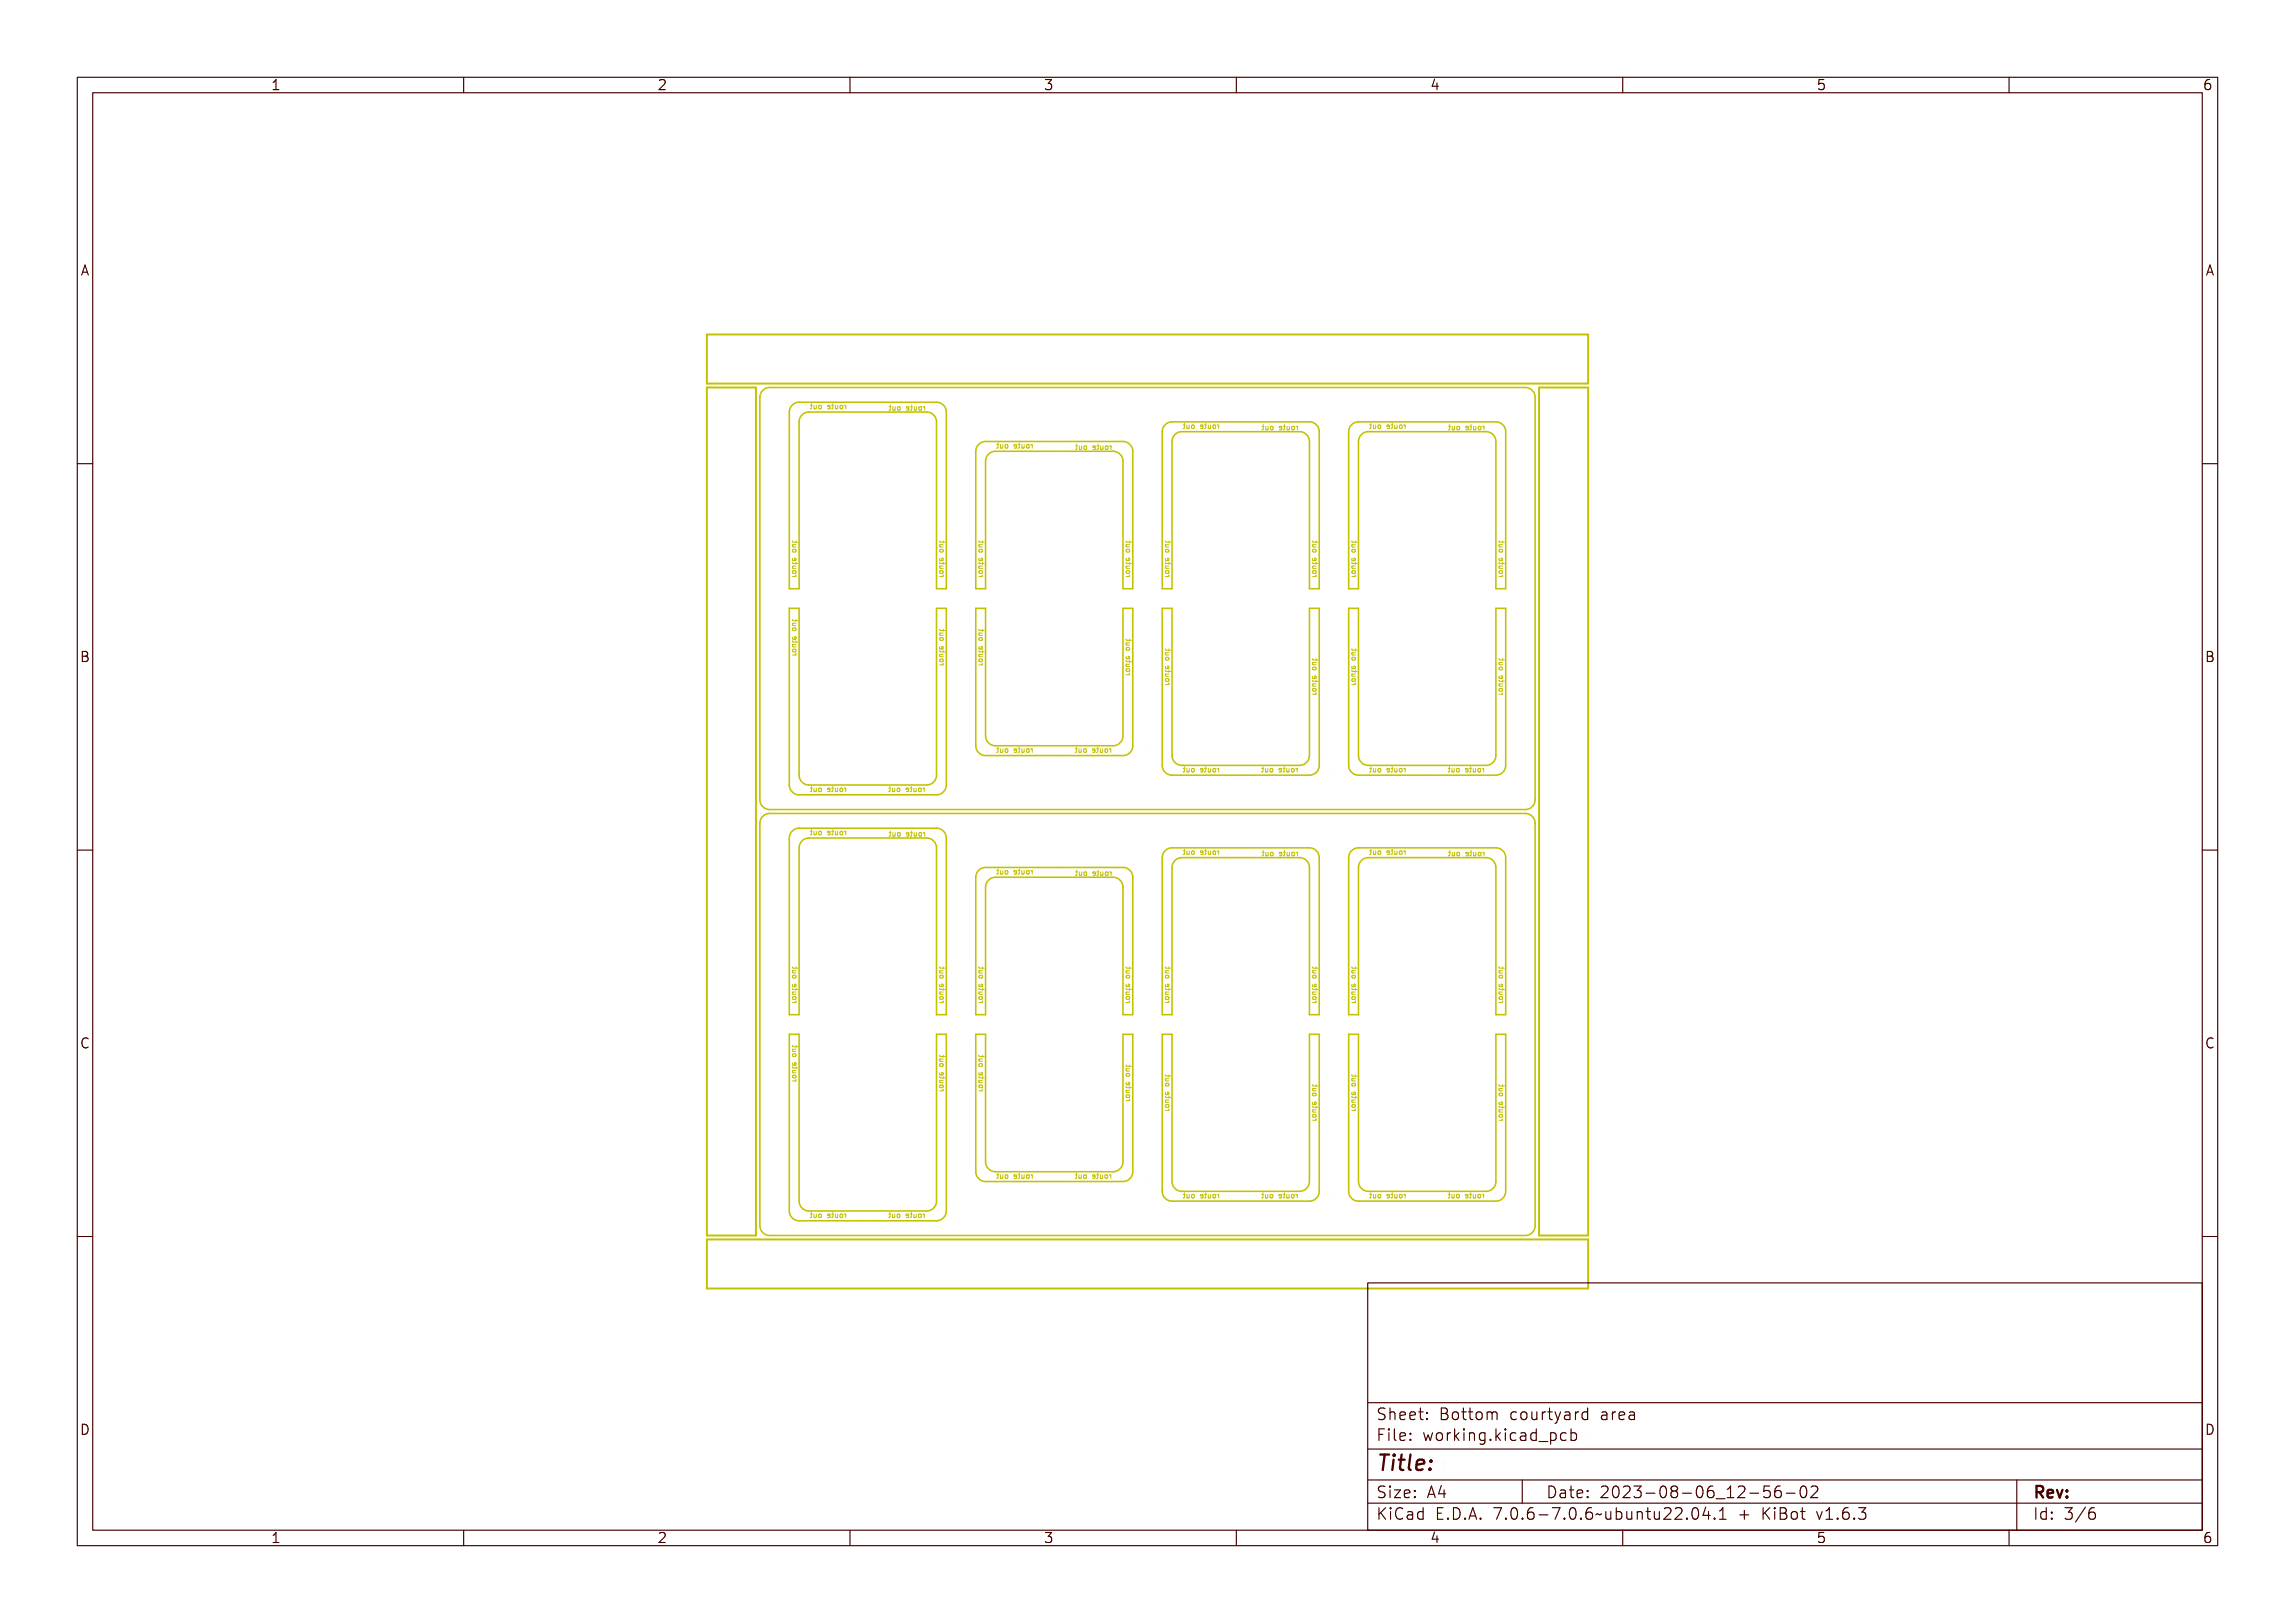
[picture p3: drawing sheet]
<svg xmlns="http://www.w3.org/2000/svg" width="297mm" height="210mm" viewBox="0 0 297 210" stroke-linecap="round" stroke-linejoin="round" font-family="sans-serif">
<defs><g id="words">
<text font-size="2.7" fill="#480000" x="178" y="190.3">Title:</text>
<g font-size="2" fill="#480000">
<text x="178" y="183.7">Sheet: Bottom courtyard area</text>
<text x="178" y="186.5">File: working.kicad_pcb</text>
<text x="178" y="193.9">Size: A4</text>
<text x="178" y="196.6">KiCad E.D.A. 7.0.6-7.0.6~ubuntu22.04.1 + KiBot v1.6.3</text>
<text x="200" y="193.9">Date: 2023-08-06_12-56-02</text>
<text x="263" y="196.6">Id: 3/6</text>
<text x="263" y="193.9">Rev:</text>
</g>
<g font-size="1.7" fill="#480000">
<text x="35" y="11.7">1</text>
<text x="85" y="11.7">2</text>
<text x="135" y="11.7">3</text>
<text x="185" y="11.7">4</text>
<text x="235" y="11.7">5</text>
<text x="285" y="11.7">6</text>
<text x="10.5" y="35.7">A</text>
<text x="285.5" y="35.7">A</text>
<text x="10.5" y="85.6">B</text>
<text x="285.5" y="85.6">B</text>
<text x="10.5" y="135.7">C</text>
<text x="285.5" y="135.7">C</text>
<text x="10.5" y="185.6">D</text>
<text x="285.5" y="185.6">D</text>
<text x="35" y="199.7">1</text>
<text x="85" y="199.7">2</text>
<text x="135" y="199.7">3</text>
<text x="185" y="199.7">4</text>
<text x="235" y="199.7">5</text>
<text x="285" y="199.7">6</text>
</g>
<g font-size=".9" fill="#c2c200">
<text x="102.5" y="74.8" transform="rotate(-90 102.5 74.8)">route out</text>
<text x="121.5" y="74.8" transform="rotate(-90 121.5 74.8)">route out</text>
<text x="126.6" y="74.8" transform="rotate(-90 126.6 74.8)">route out</text>
<text x="145.6" y="74.8" transform="rotate(-90 145.6 74.8)">route out</text>
<text x="150.7" y="74.8" transform="rotate(-90 150.7 74.8)">route out</text>
<text x="169.8" y="74.8" transform="rotate(-90 169.8 74.8)">route out</text>
<text x="174.9" y="74.8" transform="rotate(-90 174.9 74.8)">route out</text>
<text x="193.9" y="74.8" transform="rotate(-90 193.9 74.8)">route out</text>
<text x="102.5" y="85" transform="rotate(-90 102.5 85)">route out</text>
<text x="121.5" y="86.3" transform="rotate(-90 121.5 86.3)">route out</text>
<text x="126.6" y="86.3" transform="rotate(-90 126.6 86.3)">route out</text>
<text x="145.6" y="87.5" transform="rotate(-90 145.6 87.5)">route out</text>
<text x="150.7" y="88.8" transform="rotate(-90 150.7 88.8)">route out</text>
<text x="174.9" y="88.8" transform="rotate(-90 174.9 88.8)">route out</text>
<text x="169.8" y="90.1" transform="rotate(-90 169.8 90.1)">route out</text>
<text x="193.9" y="90.1" transform="rotate(-90 193.9 90.1)">route out</text>
<text x="102.5" y="130" transform="rotate(-90 102.5 130)">route out</text>
<text x="121.5" y="130" transform="rotate(-90 121.5 130)">route out</text>
<text x="126.6" y="130" transform="rotate(-90 126.6 130)">route out</text>
<text x="145.6" y="130" transform="rotate(-90 145.6 130)">route out</text>
<text x="150.7" y="130" transform="rotate(-90 150.7 130)">route out</text>
<text x="169.8" y="130" transform="rotate(-90 169.8 130)">route out</text>
<text x="174.9" y="130" transform="rotate(-90 174.9 130)">route out</text>
<text x="193.9" y="130" transform="rotate(-90 193.9 130)">route out</text>
<text x="102.5" y="140.1" transform="rotate(-90 102.5 140.1)">route out</text>
<text x="121.5" y="141.4" transform="rotate(-90 121.5 141.4)">route out</text>
<text x="126.6" y="141.4" transform="rotate(-90 126.6 141.4)">route out</text>
<text x="145.6" y="142.7" transform="rotate(-90 145.6 142.7)">route out</text>
<text x="150.7" y="143.9" transform="rotate(-90 150.7 143.9)">route out</text>
<text x="174.9" y="143.9" transform="rotate(-90 174.9 143.9)">route out</text>
<text x="169.8" y="145.2" transform="rotate(-90 169.8 145.2)">route out</text>
<text x="193.9" y="145.2" transform="rotate(-90 193.9 145.2)">route out</text>
</g>
</g></defs>
<g fill="none" stroke="#c2c200" stroke-width=".2">
<path d="M98.6 50.7l.6-.5 .4-.1h97.8a1.27 1.27 0 0 1 1.3 1.3v52.1a1.27 1.27 0 0 1-1.3 1.3h-97.8a1.27 1.27 0 0 1-1.3-1.3v-52.1zM102.7 52.3l.7-.3h17.8a1.27 1.27 0 0 1 1.3 1.3v22.9h-1.3v-21.6a1.27 1.27 0 0 0-1.3-1.3h-15.2a1.27 1.27 0 0 0-1.3 1.3v21.6h-1.3v-22.9l.1-.4zM126.5 57.6l.6-.4 .4-.1h17.8a1.27 1.27 0 0 1 1.3 1.3v17.8h-1.3v-16.5a1.27 1.27 0 0 0-1.2-1.3h-15.3a1.27 1.27 0 0 0-1.3 1.3v16.5h-1.2v-17.8zM150.7 55.1l.6-.5h.4h17.8a1.27 1.27 0 0 1 1.2 1.3v20.3h-1.2v-19.1a1.27 1.27 0 0 0-1.3-1.2h-15.3a1.27 1.27 0 0 0-1.2 1.2v19.1h-1.3v-20.3zM174.8 55.1l.6-.5h.4h17.8a1.27 1.27 0 0 1 1.3 1.3v20.3h-1.3v-19.1a1.27 1.27 0 0 0-1.3-1.2h-15.2a1.27 1.27 0 0 0-1.3 1.2v19.1h-1.3v-20.3zM102.1 78.7h1.3v21.6a1.27 1.27 0 0 0 1.3 1.3h15.2a1.27 1.27 0 0 0 1.3-1.3v-21.6h1.3v22.9a1.27 1.27 0 0 1-1.3 1.2h-17.8a1.27 1.27 0 0 1-1.3-1.2zM126.3 78.7h1.2v16.5a1.27 1.27 0 0 0 1.3 1.3h15.3a1.27 1.27 0 0 0 1.2-1.3v-16.5h1.3v17.8a1.27 1.27 0 0 1-1.3 1.3h-17.8a1.27 1.27 0 0 1-1.2-1.3zM150.4 78.7h1.3v19.1a1.27 1.27 0 0 0 1.2 1.2h15.3a1.27 1.27 0 0 0 1.3-1.2v-19.1h1.2v20.3a1.27 1.27 0 0 1-1.2 1.3h-17.8a1.27 1.27 0 0 1-1.3-1.3zM174.5 78.7h1.3v19.1a1.27 1.27 0 0 0 1.3 1.2h15.2a1.27 1.27 0 0 0 1.3-1.2v-19.1h1.3v20.3a1.27 1.27 0 0 1-1.3 1.3h-17.8a1.27 1.27 0 0 1-1.3-1.3zM98.9 105.5l.7-.2h97.8a1.27 1.27 0 0 1 1.3 1.2v52.1a1.27 1.27 0 0 1-1.3 1.3h-97.8a1.27 1.27 0 0 1-1.3-1.3v-52.1l.1-.4zM102.4 107.7l.6-.5h.4h17.8a1.27 1.27 0 0 1 1.3 1.2v22.9h-1.3v-21.6a1.27 1.27 0 0 0-1.3-1.3h-15.2a1.27 1.27 0 0 0-1.3 1.3v21.6h-1.3v-22.9zM126.8 112.5l.7-.3h17.8a1.27 1.27 0 0 1 1.3 1.3v17.8h-1.3v-16.5a1.27 1.27 0 0 0-1.2-1.3h-15.3a1.27 1.27 0 0 0-1.3 1.3v16.5h-1.2v-17.8v-.4z"/>
<path d="M150.7 110.2l.6-.4 .4-.1h17.8a1.27 1.27 0 0 1 1.2 1.3v20.3h-1.2v-19.1a1.27 1.27 0 0 0-1.3-1.2h-15.3a1.27 1.27 0 0 0-1.2 1.2v19.1h-1.3v-20.3zM174.8 110.2l.6-.4 .4-.1h17.8a1.27 1.27 0 0 1 1.3 1.3v20.3h-1.3v-19.1a1.27 1.27 0 0 0-1.3-1.2h-15.2a1.27 1.27 0 0 0-1.3 1.2v19.1h-1.3v-20.3zM102.1 133.8h1.3v21.6a1.27 1.27 0 0 0 1.3 1.3h15.2a1.27 1.27 0 0 0 1.3-1.3v-21.6h1.3v22.9a1.27 1.27 0 0 1-1.3 1.3h-17.8a1.27 1.27 0 0 1-1.3-1.3zM126.3 133.8h1.2v16.5a1.27 1.27 0 0 0 1.3 1.3h15.3a1.27 1.27 0 0 0 1.2-1.3v-16.5h1.3v17.8a1.27 1.27 0 0 1-1.3 1.3h-17.8a1.27 1.27 0 0 1-1.2-1.3zM150.4 133.8h1.3v19.1a1.27 1.27 0 0 0 1.2 1.3h15.3a1.27 1.27 0 0 0 1.3-1.3v-19.1h1.2v20.4a1.27 1.27 0 0 1-1.2 1.2h-17.8a1.27 1.27 0 0 1-1.3-1.2zM174.5 133.8h1.3v19.1a1.27 1.27 0 0 0 1.3 1.3h15.2a1.27 1.27 0 0 0 1.3-1.3v-19.1h1.3v20.4a1.27 1.27 0 0 1-1.3 1.2h-17.8a1.27 1.27 0 0 1-1.3-1.2z"/>
</g>
<path d="M91.5 43.3h114v6.3h-114zM91.5 50.1h6.3v109.8h-6.3zM199.2 50.1h6.3v109.8h-6.3zM91.5 160.4h114v6.3h-114z" fill="none" stroke="#c2c200" stroke-width=".25"/>
<g fill="none" stroke="#c2c200" stroke-width=".13">
<path d="M104.9 52.4h.2M105 52.2v.6l-.1 .1M105.3 52.4v.5M105.6 52.4v.5l-.3-.1M106 52.5h.3l-.1 .4-.2-.1zM107.4 52.7l-.3-.1v-.1l.2-.1 .1 .1v.4h-.3M107.6 52.4h.3M107.8 52.2v.6l-.2 .1M108.1 52.4v.5M108.4 52.4v.5l-.3-.1M108.8 52.5h.2v.4l-.3-.1zM109.3 52.4l.2 .2"/>
<path d="M109.5 52.4v.5M109.9 52.5h.1a.13 .13 0 0 1 .1 0 .13 .13 0 0 1 .1 .1 .16 .16 0 0 0-.2 0 .16 .16 0 0 0 0 .1v.3h-.1zM110.1 52.6h.1a.13 .13 0 0 1 .1-.1 .13 .13 0 0 1 .1 .2 .16 .16 0 0 0-.1-.1 .16 .16 0 0 0-.1 .2v.3h-.1zM110.4 52.6h.1a.17 .17 0 0 1 .2 .2 .17 .17 0 0 1-.3 .1zM110.7 52.7v-.1a.17 .17 0 0 1 .2 .2 .17 .17 0 0 1-.2 .1zM110.9 52.5h.1v.4h.1l.1-.1v-.3h.1v.5l-.1-.1a.16 .16 0 0 1-.2 .1 .16 .16 0 0 1-.1-.2zM111.1 52.6h.1v.3l.1 .1 .1-.1v-.3h.1v.5l-.1-.1a.16 .16 0 0 1-.2 .1 .16 .16 0 0 1-.1-.2zM111.6 52.4v.1h.2l-.2 .1v.3l.2 .1-.2-.1v-.3h-.2l.2-.1zM111.8 52.4h.1v.2h.1h-.1v.3l.1 .2-.2-.1v-.4h-.2h.2zM112 52.6l.3-.1 .1 .2-.3 .1a.2 .2 0 0 0 .1 .1 .2 .2 0 0 0 .2 0 .25 .25 0 0 1-.4 0 .25 .25 0 0 1 0-.3zM112.1 52.6h.2v.1h-.2zM112.3 52.6h.2l.1 .2h-.3a.2 .2 0 0 0 .1 .2 .2 .2 0 0 0 .2-.1 .25 .25 0 0 1-.4 .1 .25 .25 0 0 1 .1-.4z"/>
<path d="M112.3 52.7l.2-.1 .1 .2h-.3zM113.2 52.6a.17 .17 0 0 1 .2 .2 .17 .17 0 0 1-.2 .1zM113.4 52.7l.1-.1a.17 .17 0 0 1 .2 .2 .17 .17 0 0 1-.3 .1zM113.7 52.5h.1v.4l.2-.1v-.3h.1v.5l-.1-.1a.16 .16 0 0 1-.2 .1 .16 .16 0 0 1-.1-.2zM113.9 52.6h.1v.3l.1 .1 .1-.1v-.3h.1v.5l-.1-.1a.16 .16 0 0 1-.2 .1 .16 .16 0 0 1-.1-.2zM114.3 52.4h.1v.1h.2l-.2 .1v.3l.2 .1-.3-.1v-.3h-.1l.1-.1zM114.5 52.4h.1v.2h.2h-.2v.3l.2 .2-.2-.1-.1-.4h-.1h.1zM115.1 52.6h.2M115.2 52.4v.6l-.1 .1M115.5 52.6v.5M115.8 52.6v.4h-.3M116.2 52.7l.1-.1 .2 .1-.1 .3h-.2z"/>
<path d="M117.6 52.8h-.3v-.1l.2-.1 .1 .1v.3h-.3M117.8 52.6h.3M118 52.4v.6l-.2 .1M118.3 52.6v.5M118.6 52.6v.4h-.3M119 52.7l.1-.1 .2 .1v.2l-.2 .2-.2-.2zM119.5 52.6l.2 .1M119.7 52.6v.5M129 57.5h.2M129.1 57.3v.6l-.1 .1M129.5 57.5v.5M129.8 57.5l-.1 .5-.2-.1"/>
<path d="M130.1 57.6l.1-.1 .2 .1v.4l-.3-.1zM131.5 57.8l-.3-.1 .1-.1 .1-.1 .1 .1v.4h-.2M131.7 57.5h.3M131.9 57.3v.6l-.2 .1M132.2 57.5v.5M132.5 57.5v.5l-.3-.1M132.9 57.6l.2-.1 .1 .2v.2l-.1 .1-.3-.1zM133.4 57.5l.2 .2M133.6 57.5v.5M134 57.6h.1a.13 .13 0 0 1 .1 0 .13 .13 0 0 1 .2 .1 .16 .16 0 0 0-.2 0 .16 .16 0 0 0-.1 .1v.3h-.1zM134.2 57.6l.1 .1a.13 .13 0 0 1 .2-.1 .13 .13 0 0 1 .1 .1 .16 .16 0 0 0-.2 0 .16 .16 0 0 0-.1 .2v.2h-.1zM134.6 57.7v-.1a.17 .17 0 0 1 .2 .2 .17 .17 0 0 1-.2 .2z"/>
<path d="M134.8 57.7a.17 .17 0 0 1 .2 .2 .17 .17 0 0 1-.2 .1zM135 57.6h.1v.3l.1 .1 .1-.1v-.3h.1v.5l-.1-.1a.16 .16 0 0 1-.2 .1 .16 .16 0 0 1-.1-.2zM135.3 57.6v.4l.1 .1 .1-.1 .1-.4v.5a.16 .16 0 0 1-.2 0 .16 .16 0 0 1-.1-.2zM135.7 57.4h.1v.2h.2h-.2v.4l.2 .1-.3-.1v-.4h-.1h.1zM135.9 57.5h.1v.1h.2l-.2 .1v.3l.2 .1-.3-.1v-.3h-.1l.1-.1zM136.2 57.6h.2l.1 .2h-.3a.2 .2 0 0 0 .1 .2 .2 .2 0 0 0 .2 0 .25 .25 0 0 1-.4 0 .25 .25 0 0 1 .1-.4zM136.2 57.7l.2-.1 .1 .2h-.3zM136.4 57.7l.3-.1 .1 .3h-.4a.2 .2 0 0 0 .1 .2 .2 .2 0 0 0 .2-.1 .25 .25 0 0 1-.3 .1 .25 .25 0 0 1 0-.4zM136.5 57.7h.1l.1 .1h-.3zM137.3 57.7l.1-.1a.17 .17 0 0 1 .2 .2 .18 .18 0 0 1-.3 .2zM137.6 57.7a.17 .17 0 0 1 .2 .2 .17 .17 0 0 1-.2 .1zM137.8 57.6h.1v.3l.1 .1 .1-.1v-.3h.1v.5l-.1-.1a.16 .16 0 0 1-.2 .1 .16 .16 0 0 1-.1-.2z"/>
<path d="M138 57.6h.1v.4l.1 .1 .1-.1v-.4h.1v.5h-.1a.16 .16 0 0 1-.2 0 .16 .16 0 0 1-.1-.2zM138.5 57.4v.2h.2h-.2v.4l.2 .1-.2-.1v-.4h-.2h.2zM138.7 57.5h.1v.1h.1l-.1 .1v.3l.1 .1-.2-.1v-.3h-.2l.2-.1zM139.2 57.7h.2M139.4 57.5v.6l-.2 .1M139.7 57.7v.5M140 57.7l-.1 .4h-.2M140.3 57.7h.2l.1 .1v.2l-.1 .2-.2-.2zM141.8 57.9h-.4l.1-.2h.2l.1 .1-.1 .3h-.2M141.9 57.7h.3M142.1 57.5v.6l-.2 .1M142.4 57.7v.5"/>
<path d="M142.7 57.7v.4h-.3M143.1 57.7h.2l.1 .1v.2l-.1 .2-.3-.2zM143.6 57.7l.2 .1M143.8 57.7v.5M153.1 55h.3M153.3 54.8v.5l-.2 .1M153.6 55v.4M153.9 55v.4h-.3M154.3 55h.1l.2 .1v.2l-.2 .1-.2-.1zM155.7 55.2h-.4l.1-.2h.2l.1 .1-.1 .3h-.2M155.9 55h.2M156 54.8v.5l-.1 .1"/>
<path d="M156.4 55v.4M156.7 55l-.1 .4h-.2M157 55.1l.1-.1 .2 .1v.3h-.3zM157.5 55l.2 .1M157.7 55v.4M158.1 55l.1 .1a.13 .13 0 0 1 .2-.1 .13 .13 0 0 1 .1 .1 .16 .16 0 0 0-.2 0 .16 .16 0 0 0-.1 .2v.2h-.1zM158.4 55.1h.1a.13 .13 0 0 1 .1 0 .13 .13 0 0 1 .1 .1 .16 .16 0 0 0-.2 0 .16 .16 0 0 0-.1 .1v.3zM158.7 55.1a.17 .17 0 0 1 .2 .2 .17 .17 0 0 1-.2 .1zM158.9 55.2h.1a.17 .17 0 0 1 .1 .1 .17 .17 0 0 1-.2 .2zM159.2 55v.4l.1 .1 .2-.1v-.4v.5a.16 .16 0 0 1-.2 0 .16 .16 0 0 1-.1-.2zM159.4 55.1h.1v.4h.1l.1-.1v-.3h.1v.5l-.1-.1a.16 .16 0 0 1-.2 .1 .16 .16 0 0 1-.1-.2zM159.8 54.9h.1v.1h.2l-.2 .1v.3l.2 .1-.3-.1v-.3h-.1l.1-.1z"/>
<path d="M160 54.9h.1v.2h.2l-.2 .1v.3l.2 .1-.3-.1v-.3h-.1l.1-.1zM160.3 55.1l.3-.1 .1 .3h-.4a.2 .2 0 0 0 .2 .2 .2 .2 0 0 0 .2-.1 .25 .25 0 0 1-.4 .1 .25 .25 0 0 1 0-.4zM160.4 55.1h.1l.1 .1h-.3zM160.5 55.2l.3-.1 .1 .2-.4 .1a.2 .2 0 0 0 .2 .1 .2 .2 0 0 0 .2 0 .25 .25 0 0 1-.4 0 .25 .25 0 0 1 0-.3zM160.6 55.2h.1l.1 .1h-.3zM161.5 55.1a.17 .17 0 0 1 .2 .2 .17 .17 0 0 1-.2 .1zM161.7 55.2a.17 .17 0 0 1 .2 .1 .17 .17 0 0 1-.2 .2zM161.9 55h.1v.4l.1 .1 .1-.1v-.4h.1v.5h-.1a.16 .16 0 0 1-.2 0 .16 .16 0 0 1-.1-.2zM162.2 55.1v.4h.1l.1-.1 .1-.3v.5v-.1a.16 .16 0 0 1-.2 .1 .16 .16 0 0 1-.1-.2zM162.6 54.9h.1v.1h.2l-.2 .1v.3l.2 .1-.3-.1v-.3h-.1l.1-.1zM162.8 54.9h.1v.2h.2l-.2 .1v.3l.2 .1-.3-.1v-.3h-.1l.1-.1zM163.3 55.2h.3"/>
<path d="M163.5 54.9v.6l-.2 .1M163.8 55.2v.4M164.1 55.2v.4h-.3M164.4 55.2h.1h.2v.4h-.3zM165.9 55.4l-.3-.1v-.1h.2l.1 .1-.1 .3h-.2M166.1 55.2h.2M166.2 54.9v.6l-.1 .1M166.6 55.2v.4M166.9 55.2l-.1 .4h-.2M167.2 55.2h.1h.2v.4h-.3zM167.7 55.2l.2 .1M167.9 55.2v.4"/>
<path d="M177.2 55h.3M177.4 54.8v.5l-.2 .1M177.7 55v.4M178 55v.4h-.3M178.4 55.1l.1-.1 .2 .1-.1 .3h-.2zM179.8 55.2h-.3v-.2h.2l.1 .1v.3h-.3M180 55h.3M180.2 54.8v.5l-.2 .1M180.5 55v.4M180.8 55v.4h-.3M181.1 55.1l.1-.1 .2 .1v.3h-.3zM181.7 55l.1 .1"/>
<path d="M181.8 55v.4M182.3 55l.1 .1a.13 .13 0 0 1 .1-.1 .13 .13 0 0 1 .1 .1 .16 .16 0 0 0-.2 0 .16 .16 0 0 0-.1 .2v.2zM182.5 55.1h.1a.13 .13 0 0 1 .1 0 .13 .13 0 0 1 .1 .1 .16 .16 0 0 0-.2 0 .16 .16 0 0 0 0 .1v.3h-.1zM182.8 55.1h.1a.17 .17 0 0 1 .1 .2 .17 .17 0 0 1-.2 .1zM183.1 55.2a.17 .17 0 0 1 .2 .1 .17 .17 0 0 1-.2 .2zM183.3 55h.1v.4l.1 .1 .1-.1v-.4h.1v.5h-.1a.16 .16 0 0 1-.2 0 .16 .16 0 0 1-.1-.2zM183.5 55.1h.1v.4h.1l.1-.1v-.3h.1v.5l-.1-.1a.16 .16 0 0 1-.2 .1 .16 .16 0 0 1-.1-.2zM183.9 54.9h.1v.1h.2l-.2 .1v.3l.2 .1-.2-.1-.1-.3h-.1l.1-.1zM184.2 54.9h.1v.2h.1l-.1 .1v.3l.1 .1-.2-.1v-.3h-.2l.2-.1zM184.4 55.1l.3-.1 .1 .3h-.3a.2 .2 0 0 0 .1 .2 .2 .2 0 0 0 .2-.1 .25 .25 0 0 1-.4 .1 .25 .25 0 0 1 0-.4zM184.5 55.1h.1l.1 .1h-.2zM184.7 55.2l.2-.1 .1 .2-.3 .1a.2 .2 0 0 0 .1 .1 .2 .2 0 0 0 .2 0 .25 .25 0 0 1-.4 0 .25 .25 0 0 1 .1-.3z"/>
<path d="M184.7 55.2h.2v.1h-.2zM185.6 55.1a.17 .17 0 0 1 .2 .2 .17 .17 0 0 1-.2 .1zM185.8 55.2h.1a.17 .17 0 0 1 .1 .1 .17 .17 0 0 1-.2 .2zM186.1 55v.4l.1 .1 .2-.1v-.4v.5a.16 .16 0 0 1-.2 0 .16 .16 0 0 1-.1-.2zM186.3 55.1h.1v.4h.1l.1-.1v-.3h.1v.5l-.1-.1a.16 .16 0 0 1-.2 .1 .16 .16 0 0 1-.1-.2zM186.7 54.9h.1v.1h.2l-.2 .1v.3l.2 .1-.3-.1v-.3h-.1l.1-.1zM186.9 54.9h.1v.2h.2l-.2 .1v.3l.2 .1-.3-.1v-.3h-.1l.1-.1zM187.4 55.2h.3M187.6 54.9v.6l-.2 .1M187.9 55.2v.4M188.2 55.2v.4h-.3M188.6 55.2h.2l.1 .1v.2l-.1 .1-.3-.1z"/>
<path d="M190 55.4l-.3-.1v-.1h.2l.1 .1v.3h-.3M190.2 55.2h.3M190.4 54.9v.6l-.2 .1M190.7 55.2v.4M191 55.2v.4h-.3M191.4 55.2h.1l.2 .1v.2l-.2 .1-.2-.1zM191.9 55.2l.2 .1M192.1 55.2v.4M102 73.3h.5h-.1a.16 .16 0 0 1 .1 .2 .16 .16 0 0 1-.2 .1h-.3l.4-.1v-.1l-.4-.1zM102 72.7v.2h.3l.2-.2v.2l-.5 .1v.1v-.1h-.2v-.1h.2zM102 70.5h.5l-.1 .1a.16 .16 0 0 1 .1 .2 .16 .16 0 0 1-.2 .1h-.3v-.1h.4v-.2h-.4zM102 69.9v.2h.3l.2-.2v.2l-.5 .1v.2v-.2h-.2v-.1h.2z"/>
<path d="M102 74.3h.1a.16 .16 0 0 0-.1 .2 .16 .16 0 0 0 .2 .1h.3v.1h-.5l.1-.1-.1-.1zM102 72.2l.2-.1v.4a.2 .2 0 0 0 .2-.1 .2 .2 0 0 0 0-.3 .26 .26 0 0 1 0 .4 .26 .26 0 0 1-.4 0 .26 .26 0 0 1 0-.3zM102.1 72.2h.1v.3l-.2-.1zM102.1 73.9l.3 .1a.17 .17 0 0 1-.2 .1 .17 .17 0 0 1-.1-.2zM102.1 71.1l.3 .1a.17 .17 0 0 1-.2 .2 .17 .17 0 0 1-.1-.3zM102.6 74.6h.4M102.6 73.2h.4M102.6 70.5h.4M102.7 73.5h.3M102.7 72.9h.5M102.7 72.6l.3-.1v-.2l-.1-.1-.1 .4M102.7 70.8h.3"/>
<path d="M102.7 70.2h.5M102.7 73.8h.2l.1 .2-.1 .2h-.2M102.7 71.1h.2l.1 .1-.1 .2h-.2M103 70v.3M103 72.8v.2M103 74.4l-.1 .2M121 73.3h.5h-.1a.16 .16 0 0 1 .1 .2 .16 .16 0 0 1-.2 .1h-.3l.4-.1v-.1l-.4-.1zM121 72.7l.1 .2h.3l.1-.2v.2l-.4 .1-.1 .1v-.1h-.1v-.1h.1zM121 70.5h.5l-.1 .1a.16 .16 0 0 1 .1 .2 .16 .16 0 0 1-.2 .1h-.3v-.1h.4v-.2h-.4zM121 69.9l.1 .2h.3l.1-.2v.2l-.4 .1-.1 .2v-.2h-.1v-.1h.1zM121 74.3h.1a.16 .16 0 0 0 0 .2 .16 .16 0 0 0 .2 .1h.2v.1h-.5l.1-.1-.1-.1zM121.1 72.2l.2-.1v.4a.2 .2 0 0 0 .1-.1 .2 .2 0 0 0 0-.3 .26 .26 0 0 1 .1 .4 .26 .26 0 0 1-.4 0 .26 .26 0 0 1 0-.3z"/>
<path d="M121.1 72.2h.1v.3l-.1-.1zM121.1 73.9l.3 .1a.17 .17 0 0 1-.1 .1 .17 .17 0 0 1-.2-.2zM121.1 71.1l.3 .1a.17 .17 0 0 1-.1 .2 .18 .18 0 0 1-.2-.3zM121.6 74.6h.5M121.6 73.2h.5M121.6 70.5h.5M121.7 72.6l.3-.1v-.2l-.1-.1-.1 .4M121.7 73.5h.4M121.7 72.9h.6M121.7 70.8h.4M121.7 70.2h.6M121.7 71.1h.2l.2 .1-.1 .2h-.3"/>
<path d="M121.7 73.8h.2l.2 .2-.1 .2h-.3M122.1 70v.3M122.1 72.8v.2M122.1 74.4l-.2 .2M126.1 73.3h.5h-.1a.16 .16 0 0 1 .1 .2 .16 .16 0 0 1-.2 .1h-.3l.4-.1v-.1l-.4-.1zM126.1 72.7l.1 .2h.3l.1-.2v.2l-.4 .1-.1 .1v-.1h-.2v-.1h.2zM126.1 70.5h.5l-.1 .1a.16 .16 0 0 1 .1 .2 .16 .16 0 0 1-.2 .1h-.3v-.1h.4v-.2h-.4zM126.1 69.9l.1 .2h.3l.1-.2v.2l-.4 .1-.1 .2v-.2h-.2v-.1h.2zM126.1 74.3h.1a.16 .16 0 0 0 0 .2 .16 .16 0 0 0 .1 .1h.3v.1h-.5l.1-.1-.1-.1zM126.1 72.2l.3-.1v.4a.2 .2 0 0 0 .1-.1 .2 .2 0 0 0 0-.3 .26 .26 0 0 1 0 .4 .26 .26 0 0 1-.3 0 .26 .26 0 0 1-.1-.3zM126.2 72.2h.1v.3l-.1-.1zM126.2 73.9l.3 .1a.17 .17 0 0 1-.2 .1 .17 .17 0 0 1-.1-.2z"/>
<path d="M126.2 71.1l.3 .1a.17 .17 0 0 1-.2 .2 .17 .17 0 0 1-.1-.3zM126.7 74.6h.4M126.7 73.2h.4M126.7 70.5h.4M126.8 73.5h.3M126.8 72.9h.6M126.8 72.6l.3-.1v-.2l-.1-.1-.1 .4M126.8 70.8h.3M126.8 70.2h.6M126.8 73.8h.2l.1 .2v.2h-.3M126.8 71.1h.2l.1 .1v.2h-.3M127.1 70v.3"/>
<path d="M127.1 72.8v.2M127.1 74.4l-.1 .2M145.1 73.3h.5a.16 .16 0 0 1 0 .2 .16 .16 0 0 1-.1 .1h-.4l.5-.1-.1-.1-.4-.1zM145.1 72.7l.1 .2h.3l.1-.2v.2l-.4 .1-.1 .1v-.1h-.1v-.1h.1zM145.1 70.5h.5v.1a.16 .16 0 0 1 0 .2 .16 .16 0 0 1-.1 .1h-.4v-.1h.5l-.1-.2h-.4zM145.1 69.9l.1 .2h.3l.1-.2v.2l-.4 .1-.1 .2v-.2h-.1v-.1h.1zM145.2 74.3a.16 .16 0 0 0 0 .2 .16 .16 0 0 0 .2 .1h.2v.1h-.5l.1-.1-.1-.1zM145.2 72.2l.2-.1v.4a.2 .2 0 0 0 .2-.1 .2 .2 0 0 0-.1-.3 .26 .26 0 0 1 .1 .4 .26 .26 0 0 1-.4 0 .26 .26 0 0 1 0-.3zM145.2 72.2h.1v.3l-.1-.1zM145.2 73.9l.4 .1a.17 .17 0 0 1-.2 .1 .17 .17 0 0 1-.2-.2zM145.2 71.1l.4 .1a.17 .17 0 0 1-.2 .2 .18 .18 0 0 1-.2-.3zM145.7 74.6h.5"/>
<path d="M145.7 73.2h.5M145.7 70.5h.5M145.8 73.5h.4M145.8 72.9h.6M145.8 72.6l.4-.1v-.2l-.2-.1v.4M145.8 70.8h.4M145.8 70.2h.6M145.9 73.8h.2l.1 .2-.1 .2h-.2M145.9 71.1h.2l.1 .1-.1 .2h-.2M146.2 74.4l-.1 .2M146.2 70v.3M146.2 72.8v.2"/>
<path d="M150.2 73.3h.5h-.1a.16 .16 0 0 1 .1 .2 .16 .16 0 0 1-.2 .1h-.3l.4-.1v-.1l-.4-.1zM150.2 72.7l.1 .2h.3l.1-.2v.2l-.4 .1-.1 .1v-.1h-.1v-.1h.1zM150.2 70.5h.5l-.1 .1a.16 .16 0 0 1 .1 .2 .16 .16 0 0 1-.2 .1h-.3v-.1h.4v-.2h-.4zM150.2 69.9l.1 .2h.3l.1-.2v.2l-.4 .1-.1 .2v-.2h-.1v-.1h.1zM150.2 74.3h.1a.16 .16 0 0 0 0 .2 .16 .16 0 0 0 .2 .1h.2v.1h-.5l.1-.1-.1-.1zM150.3 72.2l.2-.1v.4a.2 .2 0 0 0 .2-.1 .2 .2 0 0 0-.1-.3 .26 .26 0 0 1 .1 .4 .26 .26 0 0 1-.4 0 .26 .26 0 0 1 0-.3zM150.3 72.2h.1v.3l-.1-.1zM150.3 73.9l.4 .1a.17 .17 0 0 1-.2 .1 .17 .17 0 0 1-.2-.2zM150.3 71.1l.4 .1a.17 .17 0 0 1-.2 .2 .18 .18 0 0 1-.2-.3zM150.8 74.6h.5M150.8 73.2h.5M150.8 70.5h.5"/>
<path d="M150.9 73.5h.4M150.9 72.9h.6M150.9 72.6l.3-.1v-.2l-.1-.1-.1 .4M150.9 70.8h.4M150.9 70.2h.6M150.9 73.8h.2l.2 .2-.1 .2h-.3M150.9 71.1h.2l.2 .1-.1 .2h-.3M151.3 74.4l-.2 .2M151.3 70v.3M151.3 72.8v.2M169.3 73.3h.5h-.1a.16 .16 0 0 1 .1 .2 .16 .16 0 0 1-.2 .1h-.3l.4-.1v-.1l-.4-.1zM169.3 72.7v.2h.4l.1-.2v.2l-.5 .1v.1v-.1h-.2v-.1h.2z"/>
<path d="M169.3 70.5h.5l-.1 .1a.16 .16 0 0 1 .1 .2 .16 .16 0 0 1-.2 .1h-.3v-.1h.4v-.2h-.4zM169.3 69.9v.2h.4l.1-.2v.2l-.5 .1v.2v-.2h-.2v-.1h.2zM169.3 74.3h.1a.16 .16 0 0 0 0 .2 .16 .16 0 0 0 .1 .1h.3v.1h-.5l.1-.1-.1-.1zM169.3 72.2l.2-.1v.4a.2 .2 0 0 0 .2-.1 .2 .2 0 0 0 0-.3 .26 .26 0 0 1 0 .4 .26 .26 0 0 1-.4 0 .26 .26 0 0 1 0-.3zM169.4 72.2h.1v.3l-.2-.1zM169.4 73.9l.3 .1a.17 .17 0 0 1-.2 .1 .17 .17 0 0 1-.1-.2zM169.4 71.1l.3 .1a.17 .17 0 0 1-.2 .2 .17 .17 0 0 1-.1-.3zM169.9 74.6h.4M169.9 73.2h.4M169.9 70.5h.4M170 72.6l.3-.1v-.2l-.1-.1-.1 .4M170 73.5h.3"/>
<path d="M170 72.9h.6M170 70.8h.3M170 70.2h.6M170 71.1h.2l.1 .1v.2h-.3M170 73.8h.2l.1 .2v.2h-.3M170.3 70v.3M170.3 72.8v.2M170.3 74.4l-.1 .2M174.4 73.3h.5h-.1a.16 .16 0 0 1 .1 .2 .16 .16 0 0 1-.2 .1h-.3l.4-.1v-.1l-.4-.1zM174.4 72.7v.2h.3l.2-.2-.1 .2-.4 .1v.1v-.1h-.2v-.1h.2zM174.4 70.5h.5l-.1 .1a.16 .16 0 0 1 .1 .2 .16 .16 0 0 1-.2 .1h-.3v-.1h.4v-.2h-.4zM174.4 69.9v.2h.3l.2-.2-.1 .2-.4 .1v.2v-.2h-.2v-.1h.2z"/>
<path d="M174.4 74.3h.1a.16 .16 0 0 0-.1 .2 .16 .16 0 0 0 .2 .1h.3v.1h-.5l.1-.1-.2-.1zM174.4 72.2l.2-.1v.4a.2 .2 0 0 0 .2-.1 .2 .2 0 0 0-.1-.3 .26 .26 0 0 1 .1 .4 .26 .26 0 0 1-.4 0 .26 .26 0 0 1 0-.3zM174.4 72.2h.2v.3l-.2-.1zM174.5 73.9l.3 .1a.17 .17 0 0 1-.2 .1 .17 .17 0 0 1-.1-.2zM174.5 71.1l.3 .1a.17 .17 0 0 1-.2 .2 .17 .17 0 0 1-.1-.3zM174.9 74.6h.5M174.9 73.2h.5M174.9 70.5h.5M175 73.5h.4M175 72.9h.6M175 72.6l.4-.1v-.2l-.2-.1v.4M175 70.8h.4"/>
<path d="M175 70.2h.6M175.1 73.8h.2l.1 .2-.1 .2h-.2M175.1 71.1h.2l.1 .1-.1 .2h-.2M175.4 70v.3M175.4 72.8v.2M175.4 74.4l-.1 .2M193.4 73.3h.5h-.1a.16 .16 0 0 1 .1 .2 .16 .16 0 0 1-.2 .1h-.3l.4-.1v-.1l-.4-.1zM193.4 72.7l.1 .2h.3l.1-.2v.2l-.4 .1-.1 .1v-.1h-.1v-.1h.1zM193.4 70.5h.5l-.1 .1a.16 .16 0 0 1 .1 .2 .16 .16 0 0 1-.2 .1h-.3v-.1h.4v-.2h-.4zM193.4 69.9l.1 .2h.3l.1-.2v.2l-.4 .1-.1 .2v-.2h-.1v-.1h.1zM193.4 74.3h.1a.16 .16 0 0 0 0 .2 .16 .16 0 0 0 .2 .1h.2v.1h-.5l.1-.1-.1-.1zM193.5 72.2l.2-.1v.4a.2 .2 0 0 0 .1-.1 .2 .2 0 0 0 0-.3 .26 .26 0 0 1 0 .4 .26 .26 0 0 1-.3 0 .26 .26 0 0 1 0-.3z"/>
<path d="M193.5 72.2h.1v.3l-.1-.1zM193.5 73.9l.3 .1a.17 .17 0 0 1-.2 .1 .17 .17 0 0 1-.1-.2zM193.5 71.1l.3 .1a.17 .17 0 0 1-.2 .2 .17 .17 0 0 1-.1-.3zM194 74.6h.5M194 73.2h.5M194 70.5h.5M194.1 73.5h.4M194.1 72.9h.6M194.1 72.6l.3-.1v-.2l-.1-.1-.1 .4M194.1 70.8h.4M194.1 70.2h.6M194.1 73.8h.2l.2 .2-.1 .2h-.3"/>
<path d="M194.1 71.1h.2l.2 .1-.1 .2h-.3M194.5 70v.3M194.5 72.8v.2M194.5 74.4l-.2 .2M102 83.4h.5l-.1 .1a.16 .16 0 0 1 .1 .2 .16 .16 0 0 1-.2 .1h-.3v-.1h.4v-.2h-.4zM102 82.9v.2h.3l.2-.2v.2h-.5v.2v-.2h-.2h.2zM102 80.7h.5h-.1a.16 .16 0 0 1 .1 .2 .16 .16 0 0 1-.2 .1h-.3l.4-.1v-.1l-.4-.1zM102 80.1v.2h.3l.2-.2v.2l-.5 .1v.1v-.1h-.2v-.1h.2zM102 84.5h.1a.16 .16 0 0 0-.1 .2 .16 .16 0 0 0 .2 .1h.3h-.5h.1l-.1-.2zM102 82.3h.2v.3a.2 .2 0 0 0 .2-.1 .2 .2 0 0 0 0-.2 .26 .26 0 0 1 0 .4 .26 .26 0 0 1-.4 0 .26 .26 0 0 1 0-.4zM102.1 82.4h.1v.2h-.2zM102.1 84.1h.3a.17 .17 0 0 1-.2 .2 .17 .17 0 0 1-.1-.2z"/>
<path d="M102.1 81.3h.3a.17 .17 0 0 1-.2 .2 .17 .17 0 0 1-.1-.2zM102.6 84.8h.4M102.6 83.4h.4M102.6 80.6h.4M102.7 82.7h.3v-.3h-.1l-.1 .3M102.7 83.7h.3M102.7 83.1h.5M102.7 80.9h.3M102.7 80.3h.5M102.7 81.2h.2l.1 .2-.1 .2h-.2M102.7 84h.2l.1 .1-.1 .2-.2 .1M103 84.6l-.1 .2"/>
<path d="M103 80.2v.2M103 82.9v.3M121 84.7h.5l-.1 .1a.16 .16 0 0 1 .1 .2 .16 .16 0 0 1-.2 .1h-.3v-.1h.4v-.2h-.4zM121 84.1l.1 .2h.3l.1-.2v.2l-.4 .1-.1 .1v-.1h-.1v-.1h.1zM121 81.9h.5l-.1 .1a.16 .16 0 0 1 .1 .2 .16 .16 0 0 1-.2 .1h-.3v-.1h.4v-.2h-.4zM121 81.4l.1 .2h.3l.1-.2v.2h-.4l-.1 .2v-.2h-.1h.1zM121 85.8h.1a.16 .16 0 0 0 0 .1 .16 .16 0 0 0 .2 .1h.2v.1h-.5l.1-.1-.1-.1zM121.1 83.6h.2v.3a.2 .2 0 0 0 .1-.1 .2 .2 0 0 0 0-.2 .26 .26 0 0 1 .1 .3 .26 .26 0 0 1-.4 .1 .26 .26 0 0 1 0-.4zM121.1 83.7l.1-.1v.3l-.1-.1zM121.1 85.3l.3 .1a.17 .17 0 0 1-.1 .2 .18 .18 0 0 1-.2-.3zM121.1 82.6h.3a.17 .17 0 0 1-.1 .2 .17 .17 0 0 1-.2-.2zM121.6 86h.5"/>
<path d="M121.6 84.7h.5M121.6 81.9h.5M121.7 84h.3v-.3h-.1l-.1 .3M121.7 81.6h.6M121.7 85h.4M121.7 84.3h.6M121.7 82.2h.4M121.7 82.5h.2l.2 .1-.1 .2-.3 .1M121.7 85.3h.2l.2 .1-.1 .2h-.3M122.1 81.4v.3M122.1 84.2v.2M122.1 85.8l-.2 .2"/>
<path d="M126.1 84.7h.5l-.1 .1a.16 .16 0 0 1 .1 .2 .16 .16 0 0 1-.2 .1h-.3v-.1h.4v-.2h-.4zM126.1 84.1l.1 .2h.3l.1-.2v.2l-.4 .1-.1 .1v-.1h-.2v-.1h.2zM126.1 81.9h.5l-.1 .1a.16 .16 0 0 1 .1 .2 .16 .16 0 0 1-.2 .1h-.3v-.1h.4v-.2h-.4zM126.1 81.4l.1 .2h.3l.1-.2v.2h-.4l-.1 .2v-.2h-.2h.2zM126.1 85.8h.1a.16 .16 0 0 0 0 .1 .16 .16 0 0 0 .1 .1h.3v.1h-.5l.1-.1-.1-.1zM126.1 83.6h.3v.3a.2 .2 0 0 0 .1-.1 .2 .2 0 0 0 0-.2 .26 .26 0 0 1 0 .3 .26 .26 0 0 1-.3 .1 .26 .26 0 0 1-.1-.4zM126.2 83.7l.1-.1v.3l-.1-.1zM126.2 85.3l.3 .1a.17 .17 0 0 1-.2 .2 .17 .17 0 0 1-.1-.3zM126.2 82.6h.3a.17 .17 0 0 1-.2 .2 .17 .17 0 0 1-.1-.2zM126.7 86h.4M126.7 84.7h.4M126.7 81.9h.4"/>
<path d="M126.8 84h.3v-.3h-.1l-.1 .3M126.8 81.6h.6M126.8 85h.3M126.8 84.3h.6M126.8 82.2h.3M126.8 82.5h.2l.1 .1v.2l-.3 .1M126.8 85.3h.2l.1 .1v.2h-.3M127.1 81.4v.3M127.1 84.2v.2M127.1 85.8l-.1 .2M129 96.9h.2M129.1 96.7v.6l-.1 .1"/>
<path d="M129.5 96.9v.5M129.8 96.9l-.1 .4h-.2M130.1 97l.1-.1 .2 .1v.3h-.3zM131.5 97.1h-.3l.1-.2h.1l.1 .1v.3h-.2M131.7 96.9h.3M131.9 96.7v.6l-.2 .1M132.2 96.9v.5M132.5 96.9v.4h-.3M132.9 96.9h.2l.1 .1v.2l-.1 .2-.3-.2zM133.4 96.9l.2 .1M133.6 96.9v.5M134 96.9l.1 .1a.13 .13 0 0 1 .1-.1 .13 .13 0 0 1 .2 .1 .16 .16 0 0 0-.2 0 .16 .16 0 0 0-.1 .2v.2h-.1z"/>
<path d="M134.6 97a.17 .17 0 0 1 .2 .2 .17 .17 0 0 1-.2 .1zM135 96.9h.1v.4l.1 .1 .1-.1v-.4h.1v.5h-.1a.16 .16 0 0 1-.2 0 .16 .16 0 0 1-.1-.1zM135.7 96.8h.1v.1h.2l-.2 .1v.3l.2 .1h-.3v-.4h-.1l.1-.1zM136.2 97l.2-.1 .1 .3h-.3a.2 .2 0 0 0 .1 .2 .2 .2 0 0 0 .2-.1 .25 .25 0 0 1-.4 .1 .25 .25 0 0 1 .1-.4zM136.2 97h.2l.1 .1h-.3zM137.3 97h.1a.17 .17 0 0 1 .2 .2 .17 .17 0 0 1-.3 .1zM137.8 96.9h.1v.4l.1 .1 .1-.1v-.4h.1v.5h-.1a.16 .16 0 0 1-.2 0 .16 .16 0 0 1-.1-.1zM138.5 96.8v.1h.2l-.2 .1v.3l.2 .1h-.2v-.4h-.2l.2-.1zM139.1 96.9h.3M139.3 96.7v.6l-.2 .1M139.6 96.9v.5M139.9 96.9v.4h-.3"/>
<path d="M140.3 96.9h.2l.1 .1v.2l-.1 .2-.3-.2zM141.7 97.1h-.3v-.2h.2l.1 .1v.3h-.3M141.9 96.9h.3M142.1 96.7v.6l-.2 .1M142.4 96.9v.5M142.7 96.9v.4h-.3M143 97l.1-.1 .2 .1v.3h-.3zM143.6 96.9l.1 .1M143.7 96.9v.5M144.2 96.9l.1 .1a.13 .13 0 0 1 .1-.1 .13 .13 0 0 1 .1 .1 .16 .16 0 0 0-.2 0 .16 .16 0 0 0-.1 .2v.2zM144.7 97h.1a.17 .17 0 0 1 .1 .2 .17 .17 0 0 1-.2 .1zM145.1 86h.5a.16 .16 0 0 1 0 .2 .16 .16 0 0 1-.1 .1h-.4l.5-.1-.1-.1-.4-.1z"/>
<path d="M145.1 85.4l.1 .2h.3l.1-.2v.2l-.4 .1-.1 .1v-.1h-.1v-.1h.1zM145.1 83.2h.5v.1a.16 .16 0 0 1 0 .2 .16 .16 0 0 1-.1 .1h-.4v-.1h.5l-.1-.2h-.4zM145.1 82.6l.1 .2h.3l.1-.2v.2l-.4 .1-.1 .2v-.2h-.1v-.1h.1zM145.2 87a.16 .16 0 0 0 0 .2 .16 .16 0 0 0 .2 .1h.2v.1h-.5l.1-.1-.1-.1zM145.2 96.9h.1v.4l.1 .1 .1-.1v-.4h.1v.5h-.1a.16 .16 0 0 1-.2 0 .16 .16 0 0 1-.1-.1zM145.2 84.9l.2-.1v.4a.2 .2 0 0 0 .2-.1 .2 .2 0 0 0-.1-.3 .26 .26 0 0 1 .1 .4 .26 .26 0 0 1-.4 0 .26 .26 0 0 1 0-.3zM145.2 84.9h.1v.3l-.1-.1zM145.2 86.6l.4 .1a.17 .17 0 0 1-.2 .1 .17 .17 0 0 1-.2-.2zM145.2 83.8l.4 .1a.17 .17 0 0 1-.2 .2 .18 .18 0 0 1-.2-.3zM145.7 87.3h.5M145.7 85.9h.5M145.7 83.2h.5"/>
<path d="M145.8 85.3l.4-.1v-.2l-.2-.1v.4M145.8 86.2h.4M145.8 85.6h.6M145.8 83.5h.4M145.8 82.9h.6M145.8 96.8h.1v.1h.2l-.2 .1v.3l.2 .1h-.2l-.1-.4h-.1l.1-.1zM145.9 83.8h.2l.1 .1-.1 .2h-.2M145.9 86.5h.2l.1 .2-.1 .2h-.2M146.2 82.7v.3M146.2 85.5v.2M146.2 87.1l-.1 .2M146.3 97l.3-.1 .1 .3h-.3a.2 .2 0 0 0 .1 .2 .2 .2 0 0 0 .2-.1 .25 .25 0 0 1-.4 .1 .25 .25 0 0 1 0-.4z"/>
<path d="M146.4 97h.1l.1 .1h-.2zM147.5 97a.17 .17 0 0 1 .2 .2 .17 .17 0 0 1-.2 .1zM148 96.9v.4l.1 .1 .2-.1v-.4v.5a.16 .16 0 0 1-.2 0 .16 .16 0 0 1-.1-.1zM148.6 96.8h.1v.1h.2l-.2 .1v.3l.2 .1h-.3v-.4h-.1l.1-.1zM150.2 87.2h.5l-.1 .1a.16 .16 0 0 1 .1 .2 .16 .16 0 0 1-.2 .1h-.3v-.1h.4v-.2h-.4zM150.2 86.7l.1 .2h.3l.1-.2v.2l-.4 .1-.1 .1v-.1h-.1v-.1h.1zM150.2 84.5h.5h-.1a.16 .16 0 0 1 .1 .2 .16 .16 0 0 1-.2 .1h-.3l.4-.1v-.1l-.4-.1zM150.2 83.9l.1 .2h.3l.1-.2v.2l-.4 .1-.1 .1v-.1h-.1v-.1h.1zM150.2 88.3h.1a.16 .16 0 0 0 0 .2 .16 .16 0 0 0 .2 .1h.2h-.5h.1l-.1-.1zM150.3 86.1h.2v.4a.2 .2 0 0 0 .2-.2 .2 .2 0 0 0-.1-.2 .26 .26 0 0 1 .1 .4 .26 .26 0 0 1-.4 0 .26 .26 0 0 1 0-.4zM150.3 86.2h.1v.3l-.1-.1zM150.3 87.9h.4a.17 .17 0 0 1-.2 .2 .17 .17 0 0 1-.2-.2z"/>
<path d="M150.3 85.1l.4 .1a.17 .17 0 0 1-.2 .1 .17 .17 0 0 1-.2-.2zM150.8 88.6h.5M150.8 87.2h.5M150.8 84.5h.5M150.9 86.5h.3v-.3h-.1l-.1 .3M150.9 87.5h.4M150.9 86.9h.6M150.9 84.8h.4M150.9 84.1h.6M150.9 87.8h.2l.2 .1-.1 .2-.3 .1M150.9 85h.2l.2 .2-.1 .2h-.3M151.3 84v.2"/>
<path d="M151.3 86.7v.3M151.3 88.4l-.2 .2M153.1 99.4h.3M153.3 99.2v.6l-.2 .1M153.6 99.4v.5M153.9 99.4v.5l-.3-.1M154.3 99.5l.1-.1 .2 .2v.2l-.2 .1-.2-.1zM155.7 99.7l-.4-.1 .1-.1 .2-.1 .1 .1-.1 .4h-.2M155.9 99.4h.2M156 99.2v.6l-.1 .1M156.4 99.4v.5M156.7 99.4l-.1 .5-.2-.1"/>
<path d="M157 99.5l.1-.1 .2 .1v.4l-.3-.1zM157.5 99.4l.2 .2M157.7 99.4v.5M158.1 99.5h.1a.13 .13 0 0 1 .2 0 .13 .13 0 0 1 .1 .1 .16 .16 0 0 0-.2 0 .16 .16 0 0 0-.1 .1v.3h-.1zM158.7 99.6a.17 .17 0 0 1 .2 .1 .17 .17 0 0 1-.2 .2zM159.2 99.5v.4h.1l.2-.1v-.3v.5v-.1a.16 .16 0 0 1-.2 .1 .16 .16 0 0 1-.1-.2zM159.8 99.3h.1v.2h.2h-.2v.4l.2 .1-.3-.1v-.4h-.1h.1zM160.3 99.5h.3l.1 .2-.4 .1a.2 .2 0 0 0 .2 .1 .2 .2 0 0 0 .2 0 .25 .25 0 0 1-.4 0 .25 .25 0 0 1 0-.4zM160.4 99.6l.1-.1 .1 .2h-.3zM161.5 99.6a.17 .17 0 0 1 .2 .1 .17 .17 0 0 1-.2 .2zM161.9 99.5h.1v.4h.1l.1-.1v-.3h.1v.5l-.1-.1a.16 .16 0 0 1-.2 .1 .16 .16 0 0 1-.1-.2zM162.6 99.3h.1v.2h.2h-.2v.4l.2 .1-.3-.1v-.4h-.1h.1z"/>
<path d="M163.3 99.4h.2M163.4 99.2v.6l-.1 .1M163.8 99.4v.5M164.1 99.4l-.1 .5-.2-.1M164.4 99.5l.1-.1 .2 .1v.4l-.3-.1zM165.8 99.7l-.3-.1v-.1l.2-.1 .1 .1v.4h-.3M166 99.4h.3M166.2 99.2v.6l-.2 .1M166.5 99.4v.5M166.8 99.4v.5l-.3-.1M167.2 99.5l.2-.1 .1 .2v.2l-.1 .1-.3-.1zM167.7 99.4l.2 .2"/>
<path d="M167.9 99.4v.5M168.3 99.5h.1a.13 .13 0 0 1 .1 0 .13 .13 0 0 1 .1 .1 .16 .16 0 0 0-.1 0 .16 .16 0 0 0-.1 .1v.3h-.1zM168.9 99.6a.17 .17 0 0 1 .2 .1 .17 .17 0 0 1-.2 .2zM169.3 88.5h.5l-.1 .1a.16 .16 0 0 1 .1 .2 .16 .16 0 0 1-.2 .1h-.3v-.1h.4v-.2h-.4zM169.3 88v.1h.4l.1-.1v.1l-.5 .1v.2v-.2h-.2v-.1h.2zM169.3 85.7h.5l-.1 .1a.16 .16 0 0 1 .1 .2 .16 .16 0 0 1-.2 .1h-.3v-.1h.4v-.2h-.4zM169.3 85.2v.2h.4l.1-.2v.2l-.5 .1v.1v-.1h-.2v-.1h.2zM169.3 89.6h.1a.16 .16 0 0 0 0 .2 .16 .16 0 0 0 .1 0h.3v.1h-.5l.1-.1-.1-.1zM169.3 99.5h.1v.4h.1l.1-.1v-.3h.1v.5l-.1-.1a.16 .16 0 0 1-.2 .1 .16 .16 0 0 1-.1-.2zM169.3 87.4h.2v.3a.2 .2 0 0 0 .2-.1 .2 .2 0 0 0 0-.2 .26 .26 0 0 1 0 .4 .26 .26 0 0 1-.4 0 .26 .26 0 0 1 0-.4zM169.4 87.5l.1-.1v.3l-.2-.1zM169.4 89.2h.3a.17 .17 0 0 1-.2 .2 .17 .17 0 0 1-.1-.2z"/>
<path d="M169.4 86.4h.3a.17 .17 0 0 1-.2 .2 .17 .17 0 0 1-.1-.2zM169.9 89.8h.4M169.9 88.5h.4M169.9 85.7h.4M170 87.8h.3v-.3h-.1l-.1 .3M170 88.8h.3M170 88.2h.6M170 86h.3M170 85.4h.6M170 99.3h.1v.2h.1h-.1v.4l.1 .1-.2-.1v-.4h-.2h.2zM170 86.3h.2l.1 .1v.2l-.3 .1M170 89.1h.2l.1 .1v.2h-.3"/>
<path d="M170.3 89.6l-.1 .2M170.3 85.2v.3M170.3 88v.3M170.5 99.5h.2l.1 .2-.3 .1a.2 .2 0 0 0 .1 .1 .2 .2 0 0 0 .2 0 .25 .25 0 0 1-.4 0 .25 .25 0 0 1 .1-.4zM170.5 99.6l.2-.1 .1 .2h-.3zM171.6 99.6h.1a.17 .17 0 0 1 .1 .1 .17 .17 0 0 1-.2 .2zM172.1 99.5h.1v.4h.1l.1-.1v-.3h.1v.5l-.1-.1a.16 .16 0 0 1-.2 .1 .16 .16 0 0 1-.1-.2zM172.7 99.3h.1v.2h.2h-.2v.4l.2 .1-.2-.1-.1-.4h-.1h.1zM174.4 87.2h.5l-.1 .1a.16 .16 0 0 1 .1 .2 .16 .16 0 0 1-.2 .1h-.3v-.1h.4v-.2h-.4zM174.4 86.7v.2h.3l.2-.2-.1 .2-.4 .1v.1v-.1h-.2v-.1h.2zM174.4 84.5h.5h-.1a.16 .16 0 0 1 .1 .2 .16 .16 0 0 1-.2 .1h-.3l.4-.1v-.1l-.4-.1zM174.4 83.9v.2h.3l.2-.2-.1 .2-.4 .1v.1v-.1h-.2v-.1h.2z"/>
<path d="M174.4 88.3h.1a.16 .16 0 0 0-.1 .2 .16 .16 0 0 0 .2 .1h.3h-.5h.1l-.2-.1zM174.4 86.1h.2v.4a.2 .2 0 0 0 .2-.2 .2 .2 0 0 0-.1-.2 .26 .26 0 0 1 .1 .4 .26 .26 0 0 1-.4 0 .26 .26 0 0 1 0-.4zM174.4 86.2h.2v.3l-.2-.1zM174.5 87.9h.3a.17 .17 0 0 1-.2 .2 .17 .17 0 0 1-.1-.2zM174.5 85.1l.3 .1a.17 .17 0 0 1-.2 .1 .17 .17 0 0 1-.1-.2zM174.9 88.6h.5M174.9 87.2h.5M174.9 84.5h.5M175 87.5h.4M175 86.9h.6M175 86.5h.4v-.3h-.2v.3M175 84.8h.4"/>
<path d="M175 84.1h.6M175.1 87.8h.2l.1 .1-.1 .2-.2 .1M175.1 85h.2l.1 .2-.1 .2h-.2M175.4 84v.2M175.4 86.7v.3M175.4 88.4l-.1 .2M177.2 99.4h.3M177.4 99.2v.6l-.2 .1M177.7 99.4v.5M178 99.4v.5l-.3-.1M178.4 99.5l.1-.1 .2 .1-.1 .4-.2-.1zM179.8 99.7l-.3-.1v-.1l.2-.1 .1 .1v.4h-.3"/>
<path d="M180 99.4h.3M180.2 99.2v.6l-.2 .1M180.5 99.4v.5M180.8 99.4v.5l-.3-.1M181.1 99.5l.1-.1 .2 .1v.4l-.3-.1zM181.7 99.4l.1 .2M181.8 99.4v.5M182.3 99.5h.1a.13 .13 0 0 1 .1 0 .13 .13 0 0 1 .1 .1 .16 .16 0 0 0-.2 0 .16 .16 0 0 0-.1 .1v.3zM182.8 99.6h.1a.17 .17 0 0 1 .1 .1 .17 .17 0 0 1-.2 .2zM183.3 99.5h.1v.4h.1l.1-.1v-.3h.1v.5l-.1-.1a.16 .16 0 0 1-.2 .1 .16 .16 0 0 1-.1-.2zM183.9 99.3h.1v.2h.2h-.2v.4l.2 .1-.2-.1-.1-.4h-.1h.1zM184.4 99.5h.3l.1 .2-.3 .1a.2 .2 0 0 0 .1 .1 .2 .2 0 0 0 .2 0 .25 .25 0 0 1-.4 0 .25 .25 0 0 1 0-.4z"/>
<path d="M184.5 99.6l.1-.1 .1 .2h-.2zM185.6 99.6a.17 .17 0 0 1 .2 .1 .17 .17 0 0 1-.2 .2zM186.1 99.5v.4h.1l.2-.1v-.3v.5v-.1a.16 .16 0 0 1-.2 .1 .16 .16 0 0 1-.1-.2zM186.7 99.3h.1v.2h.2h-.2v.4l.2 .1-.3-.1v-.4h-.1h.1zM187.4 99.4h.3M187.6 99.2v.6l-.2 .1M187.9 99.4v.5M188.2 99.4v.5l-.3-.1M188.6 99.5l.1-.1 .1 .2v.2l-.1 .1-.2-.1zM190 99.7l-.4-.1 .1-.1 .2-.1 .1 .1-.1 .4h-.2M190.2 99.4h.2M190.3 99.2v.6l-.1 .1"/>
<path d="M190.7 99.4v.5M191 99.4l-.1 .5-.2-.1M191.3 99.5l.2-.1 .1 .2v.2l-.1 .1-.2-.1zM191.8 99.4l.2 .2M192 99.4v.5M192.4 99.5h.1a.13 .13 0 0 1 .2 0 .13 .13 0 0 1 .1 .1 .16 .16 0 0 0-.2 0 .16 .16 0 0 0-.1 .1v.3h-.1zM193 99.6a.17 .17 0 0 1 .2 .1 .17 .17 0 0 1-.2 .2zM193.4 88.5h.5l-.1 .1a.16 .16 0 0 1 .1 .2 .16 .16 0 0 1-.2 .1h-.3v-.1h.4v-.2h-.4zM193.4 88l.1 .1h.3l.1-.1v.1l-.4 .1-.1 .2v-.2h-.1v-.1h.1zM193.4 85.7h.5l-.1 .1a.16 .16 0 0 1 .1 .2 .16 .16 0 0 1-.2 .1h-.3v-.1h.4v-.2h-.4zM193.4 85.2l.1 .2h.3l.1-.2v.2l-.4 .1-.1 .1v-.1h-.1v-.1h.1zM193.4 89.6h.1a.16 .16 0 0 0 0 .2 .16 .16 0 0 0 .2 0h.2v.1h-.5l.1-.1-.1-.1z"/>
<path d="M193.4 99.5h.1v.4h.1l.1-.1 .1-.3v.5v-.1a.16 .16 0 0 1-.3 .1 .16 .16 0 0 1-.1-.2zM193.5 87.4h.2v.3a.2 .2 0 0 0 .1-.1 .2 .2 0 0 0 0-.2 .26 .26 0 0 1 0 .4 .26 .26 0 0 1-.3 0 .26 .26 0 0 1 0-.4zM193.5 87.5l.1-.1v.3l-.1-.1zM193.5 89.2h.3a.17 .17 0 0 1-.2 .2 .17 .17 0 0 1-.1-.2zM193.5 86.4h.3a.17 .17 0 0 1-.2 .2 .17 .17 0 0 1-.1-.2zM194 89.8h.5M194 88.5h.5M194 85.7h.5M194.1 88.8h.4M194.1 88.2h.6M194.1 87.8h.3v-.3h-.1l-.1 .3M194.1 86h.4"/>
<path d="M194.1 85.4h.6M194.1 99.3h.1v.2h.2h-.2v.4l.2 .1-.3-.1v-.4h-.1h.1zM194.1 89.1h.2l.2 .1-.1 .2h-.3M194.1 86.3h.2l.2 .1-.1 .2-.3 .1M194.5 89.6l-.2 .2M194.5 85.2v.3M194.5 88v.3M194.6 99.5h.2l.2 .2-.4 .1a.2 .2 0 0 0 .1 .1 .2 .2 0 0 0 .2 0 .25 .25 0 0 1-.3 0 .25 .25 0 0 1 0-.4zM194.7 99.6l.1-.1 .1 .2h-.3zM195.8 99.6a.17 .17 0 0 1 .2 .1 .17 .17 0 0 1-.2 .2zM196.2 99.5h.1v.4h.1l.1-.1v-.3h.1v.5l-.1-.1a.16 .16 0 0 1-.2 .1 .16 .16 0 0 1-.1-.2zM196.9 99.3h.1v.2h.1h-.1v.4l.1 .1-.2-.1v-.4h-.2h.2z"/>
<path d="M104.9 102h.2M104.9 107.6h.2M105 101.7v.6l-.1 .1M105 107.3v.6l-.1 .1M105.3 102v.4M105.3 107.6v.4M105.6 102v.4h-.3M105.6 107.6v.4h-.3M106 102h.2l.1 .1v.2l-.1 .1-.3-.1zM106 107.6h.2l.1 .1v.2l-.1 .1-.3-.1zM107.4 102.2l-.3-.1v-.1h.2l.1 .1v.3h-.3M107.4 107.8l-.3-.1v-.1h.2l.1 .1v.3h-.3"/>
<path d="M107.6 102h.3M107.6 107.6h.3M107.8 101.7v.6l-.2 .1M107.8 107.3v.6l-.2 .1M108.1 102v.4M108.1 107.6v.4M108.4 102v.4h-.3M108.4 107.6v.4h-.3M108.8 102h.1l.2 .1v.2l-.2 .1-.2-.1zM108.8 107.6h.1l.2 .1v.2l-.2 .1-.2-.1zM109.3 102l.2 .1M109.3 107.6l.2 .1"/>
<path d="M109.5 102v.4M109.5 107.6v.4M109.9 102l.1 .1a.13 .13 0 0 1 .1-.1 .13 .13 0 0 1 .1 .1 .16 .16 0 0 0-.2 0 .16 .16 0 0 0 0 .2v.2h-.1zM109.9 107.6l.1 .1a.13 .13 0 0 1 .1-.1 .13 .13 0 0 1 .1 .1 .16 .16 0 0 0-.2 0 .16 .16 0 0 0 0 .2v.2h-.1zM110.1 107.7h.1a.13 .13 0 0 1 .1-.1 .13 .13 0 0 1 .1 .2 .16 .16 0 0 0-.1-.1 .16 .16 0 0 0-.1 .2v.3h-.1zM110.4 102.1h.1a.17 .17 0 0 1 .2 .2 .17 .17 0 0 1-.3 .1zM110.4 107.7h.1a.17 .17 0 0 1 .2 .2 .17 .17 0 0 1-.3 .1zM110.7 107.8v-.1a.17 .17 0 0 1 .2 .2 .17 .17 0 0 1-.2 .2zM110.9 102h.1v.4l.1 .1 .1-.1v-.4h.1v.5l-.1-.1a.16 .16 0 0 1-.2 .1 .16 .16 0 0 1-.1-.2zM110.9 107.6h.1v.4l.1 .1 .1-.1v-.4h.1v.5l-.1-.1a.16 .16 0 0 1-.2 .1 .16 .16 0 0 1-.1-.2zM111.1 107.7h.1v.3l.1 .1 .1-.1v-.3h.1v.5l-.1-.1a.16 .16 0 0 1-.2 .1 .16 .16 0 0 1-.1-.2zM111.6 101.9v.1h.2l-.2 .1v.3l.2 .1-.2-.1v-.3h-.2l.2-.1z"/>
<path d="M111.6 107.5v.1h.2l-.2 .1v.3l.2 .1-.2-.1v-.3h-.2l.2-.1zM111.8 107.5h.1v.2h.1h-.1v.4l.1 .1-.2-.1v-.4h-.2h.2zM112 102.1l.3-.1 .1 .3h-.3a.2 .2 0 0 0 .1 .2 .2 .2 0 0 0 .2-.1 .25 .25 0 0 1-.4 .1 .25 .25 0 0 1 0-.4zM112 107.7l.3-.1 .1 .2-.3 .1a.2 .2 0 0 0 .1 .2 .2 .2 0 0 0 .2-.1 .25 .25 0 0 1-.4 .1 .25 .25 0 0 1 0-.4zM112.1 102.1h.2v.1h-.2zM112.1 107.7h.2v.1h-.2zM112.3 107.7h.2l.1 .2h-.3a.2 .2 0 0 0 .1 .2 .2 .2 0 0 0 .2 0 .25 .25 0 0 1-.4 0 .25 .25 0 0 1 .1-.4zM112.3 107.8l.2-.1 .1 .2h-.3zM113.2 102.1a.17 .17 0 0 1 .2 .2 .17 .17 0 0 1-.2 .1zM113.2 107.7a.17 .17 0 0 1 .2 .2 .17 .17 0 0 1-.2 .1zM113.4 107.8l.1-.1a.17 .17 0 0 1 .2 .2 .18 .18 0 0 1-.3 .2zM113.7 102h.1v.4v.1l.2-.1v-.4h.1v.5l-.1-.1a.16 .16 0 0 1-.2 .1 .16 .16 0 0 1-.1-.2z"/>
<path d="M113.7 107.6h.1v.4v.1l.2-.1v-.4h.1v.5l-.1-.1a.16 .16 0 0 1-.2 .1 .16 .16 0 0 1-.1-.2zM113.9 107.7h.1v.3l.1 .1 .1-.1v-.3h.1v.5l-.1-.1a.16 .16 0 0 1-.2 .1 .16 .16 0 0 1-.1-.2zM114.3 101.9h.1v.1h.2l-.2 .1v.3l.2 .1-.3-.1v-.3h-.1l.1-.1zM114.3 107.5h.1v.1h.2l-.2 .1v.3l.2 .1-.3-.1v-.3h-.1l.1-.1zM114.5 107.5h.1v.2h.2h-.2v.4l.2 .1-.2-.1-.1-.4h-.1h.1zM115 102h.3M115.1 107.7h.2M115.2 101.7v.6l-.2 .1M115.2 107.5v.6l-.1 .1M115.5 102v.4M115.5 107.7v.5M115.8 102v.4h-.3"/>
<path d="M115.8 107.7v.5l-.3-.1M116.2 102h.1l.2 .1v.2l-.2 .1-.2-.1zM116.2 107.8l.1-.1 .2 .1-.1 .4-.2-.1zM117.6 102.2l-.4-.1 .1-.1h.2l.1 .1-.1 .3h-.2M117.6 108l-.3-.1v-.1l.2-.1 .1 .1v.4h-.3M117.8 102h.2M117.8 107.7h.3M117.9 101.7v.6l-.1 .1M118 107.5v.6l-.2 .1M118.3 102v.4M118.3 107.7v.5M118.6 102l-.1 .4h-.2"/>
<path d="M118.6 107.7v.5l-.3-.1M118.9 102h.1h.2v.4h-.3zM119 107.8l.1-.1 .2 .2v.2l-.2 .1-.2-.1zM119.4 102l.2 .1M119.5 107.7l.2 .2M119.6 102v.4M119.7 107.7v.5M120 102l.1 .1a.13 .13 0 0 1 .2-.1 .13 .13 0 0 1 .1 .1 .16 .16 0 0 0-.2 0 .16 .16 0 0 0-.1 .2v.2h-.1zM120.6 102.1a.17 .17 0 0 1 .2 .2 .17 .17 0 0 1-.2 .1zM121.1 102v.4l.1 .1 .2-.1v-.4v.5v-.1a.16 .16 0 0 1-.2 .1 .16 .16 0 0 1-.1-.2zM121.7 101.9h.1v.1h.2l-.2 .1v.3l.2 .1-.3-.1v-.3h-.1l.1-.1zM122.2 102.1l.3-.1 .1 .3h-.4a.2 .2 0 0 0 .2 .2 .2 .2 0 0 0 .2-.1 .25 .25 0 0 1-.4 .1 .25 .25 0 0 1 0-.4z"/>
<path d="M122.3 102.1h.1l.1 .1h-.3zM123.4 102.1a.17 .17 0 0 1 .2 .2 .17 .17 0 0 1-.2 .1zM123.8 102h.1v.4l.1 .1 .1-.1v-.4h.1v.5l-.1-.1a.16 .16 0 0 1-.2 .1 .16 .16 0 0 1-.1-.2zM124.5 101.9h.1v.1h.2l-.2 .1v.3l.2 .1-.3-.1v-.3h-.1l.1-.1zM129 112.6h.2M129.1 112.4v.6l-.1 .1M129.5 112.6v.5M129.8 112.6l-.1 .5-.2-.1M130.1 112.7l.1-.1 .2 .1v.4l-.3-.1zM131.5 112.9l-.3-.1 .1-.1 .1-.1 .1 .1v.4h-.2M131.7 112.6h.3M131.9 112.4v.6l-.2 .1"/>
<path d="M132.2 112.6v.5M132.5 112.6v.5l-.3-.1M132.9 112.7l.1-.1 .2 .1-.1 .4-.2-.1zM133.4 112.6l.2 .2M133.6 112.6v.5M134 112.7h.1a.13 .13 0 0 1 .1 0 .13 .13 0 0 1 .2 .1 .16 .16 0 0 0-.2 0 .16 .16 0 0 0-.1 .1v.3h-.1zM134.2 112.7l.1 .1a.13 .13 0 0 1 .2-.1 .13 .13 0 0 1 .1 .2 .16 .16 0 0 0-.2-.1 .16 .16 0 0 0-.1 .2v.2h-.1zM134.6 112.8a.17 .17 0 0 1 .2 .1 .17 .17 0 0 1-.2 .2zM134.8 112.9v-.1a.17 .17 0 0 1 .2 .2 .17 .17 0 0 1-.2 .1zM135 112.7h.1v.4h.1l.1-.1v-.3h.1v.5l-.1-.1a.16 .16 0 0 1-.2 .1 .16 .16 0 0 1-.1-.2zM135.3 112.7v.4l.1 .1 .1-.1 .1-.4v.5a.16 .16 0 0 1-.2 .1 .16 .16 0 0 1-.1-.2zM135.7 112.5h.1v.2h.2l-.2 .1v.3l.2 .1-.3-.1v-.3h-.1l.1-.1z"/>
<path d="M135.9 112.6h.1v.1h.2l-.2 .1v.3l.2 .1h-.3v-.4h-.1l.1-.1zM136.2 112.8l.2-.1 .1 .2-.3 .1a.2 .2 0 0 0 .1 .1 .2 .2 0 0 0 .2 0 .25 .25 0 0 1-.4 0 .25 .25 0 0 1 .1-.3zM136.2 112.8h.2l.1 .1h-.3zM136.4 112.8l.3-.1 .1 .3h-.4a.2 .2 0 0 0 .1 .2 .2 .2 0 0 0 .2-.1 .25 .25 0 0 1-.3 .1 .25 .25 0 0 1 0-.4zM136.5 112.8h.1l.1 .2h-.3zM137.3 112.8h.1a.17 .17 0 0 1 .2 .1 .18 .18 0 0 1-.3 .2zM137.6 112.9v-.1a.17 .17 0 0 1 .2 .2 .17 .17 0 0 1-.2 .1zM137.8 112.7h.1v.4h.1l.1-.1v-.3h.1v.5l-.1-.1a.16 .16 0 0 1-.2 .1 .16 .16 0 0 1-.1-.2zM138 112.7h.1v.4l.1 .1 .1-.1v-.4h.1v.5h-.1a.16 .16 0 0 1-.2 .1 .16 .16 0 0 1-.1-.2zM138.5 112.5v.2h.2l-.2 .1v.3l.2 .1-.2-.1v-.3h-.2l.2-.1zM138.7 112.6h.1v.1h.1l-.1 .1v.3l.1 .1h-.2v-.4h-.2l.2-.1zM139.2 112.8h.2"/>
<path d="M139.4 112.6v.6l-.2 .1M139.7 112.8v.5M140 112.8l-.1 .4h-.2M140.3 112.9l.1-.1 .2 .1v.3h-.3zM141.8 113h-.4l.1-.1 .2-.1 .1 .1-.1 .3h-.2M141.9 112.8h.3M142.1 112.6v.6l-.2 .1M142.4 112.8v.5M142.7 112.8v.4h-.3M143.1 112.9l.1-.1 .2 .1-.1 .3h-.2zM143.6 112.8l.2 .1M143.8 112.8v.5"/>
<path d="M153.1 110.1h.3M153.3 109.9v.6l-.2 .1M153.6 110.1v.5M153.9 110.1v.4h-.3M154.3 110.1h.1l.2 .1v.2l-.2 .2-.2-.2zM155.7 110.3h-.4l.1-.2h.2l.1 .1-.1 .3h-.2M155.9 110.1h.2M156 109.9v.6l-.1 .1M156.4 110.1v.5M156.7 110.1l-.1 .4h-.2M157 110.2l.1-.1 .2 .1v.3h-.3zM157.5 110.1l.2 .1"/>
<path d="M157.7 110.1v.5M158.1 110.2h.1a.13 .13 0 0 1 .2-.1 .13 .13 0 0 1 .1 .2 .16 .16 0 0 0-.2-.1 .16 .16 0 0 0-.1 .2v.3h-.1zM158.4 110.2l.1 .1a.13 .13 0 0 1 .1-.1 .13 .13 0 0 1 .1 .1 .16 .16 0 0 0-.2 0 .16 .16 0 0 0-.1 .2v.2zM158.7 110.3v-.1a.17 .17 0 0 1 .2 .2 .17 .17 0 0 1-.2 .2zM158.9 110.3h.1a.17 .17 0 0 1 .1 .2 .17 .17 0 0 1-.2 .1zM159.2 110.2v.3l.1 .1 .2-.1v-.3v.5v-.1a.16 .16 0 0 1-.2 .1 .16 .16 0 0 1-.1-.2zM159.4 110.2h.1v.4h.1h.1v-.4h.1v.5l-.1-.1a.16 .16 0 0 1-.2 .1 .16 .16 0 0 1-.1-.2zM159.8 110h.1v.2h.2h-.2v.3l.2 .2-.3-.1v-.4h-.1h.1zM160 110.1h.1v.1h.2l-.2 .1v.3l.2 .1-.3-.1v-.3h-.1l.1-.1zM160.3 110.2h.3l.1 .2h-.4a.2 .2 0 0 0 .2 .2 .2 .2 0 0 0 .2-.1 .25 .25 0 0 1-.4 .1 .25 .25 0 0 1 0-.4zM160.4 110.3l.1-.1 .1 .2h-.3zM160.5 110.3l.3-.1 .1 .2-.4 .1a.2 .2 0 0 0 .2 .1 .2 .2 0 0 0 .2 0 .25 .25 0 0 1-.4 .1 .25 .25 0 0 1 0-.4z"/>
<path d="M160.6 110.3h.1l.1 .1h-.3zM161.5 110.3v-.1a.17 .17 0 0 1 .2 .2 .17 .17 0 0 1-.2 .2zM161.7 110.3a.17 .17 0 0 1 .2 .2 .17 .17 0 0 1-.2 .1zM161.9 110.2h.1v.3l.1 .1 .1-.1v-.3h.1v.5l-.1-.1a.16 .16 0 0 1-.2 .1 .16 .16 0 0 1-.1-.2zM162.2 110.2v.4h.1h.1l.1-.4v.5v-.1a.16 .16 0 0 1-.2 .1 .16 .16 0 0 1-.1-.2zM162.6 110h.1v.2h.2h-.2v.3l.2 .2-.3-.1v-.4h-.1h.1zM162.8 110.1h.1v.1h.2l-.2 .1v.3l.2 .1-.3-.1v-.3h-.1l.1-.1zM163.3 110.3h.3M163.5 110v.6l-.2 .1M163.8 110.3v.4M164.1 110.3v.4h-.3M164.4 110.3h.3v.4h-.3z"/>
<path d="M165.9 110.5l-.3-.1v-.1h.2l.1 .1-.1 .3h-.2M166.1 110.3h.2M166.2 110v.6l-.1 .1M166.6 110.3v.4M166.9 110.3l-.1 .4h-.2M167.2 110.3h.3v.4h-.3zM167.7 110.3l.2 .1M167.9 110.3v.4M177.2 110.1h.3M177.4 109.9v.6l-.2 .1M177.7 110.1v.5M178 110.1v.4h-.3"/>
<path d="M178.4 110.2l.1-.1 .2 .1-.1 .3h-.2zM179.8 110.3h-.3v-.2h.2l.1 .1v.3h-.3M180 110.1h.3M180.2 109.9v.6l-.2 .1M180.5 110.1v.5M180.8 110.1v.4h-.3M181.1 110.2l.1-.1 .2 .1v.3h-.3zM181.7 110.1l.1 .1M181.8 110.1v.5M182.3 110.2h.1a.13 .13 0 0 1 .1-.1 .13 .13 0 0 1 .1 .2 .16 .16 0 0 0-.2-.1 .16 .16 0 0 0-.1 .2v.3zM182.5 110.2l.1 .1a.13 .13 0 0 1 .1-.1 .13 .13 0 0 1 .1 .1 .16 .16 0 0 0-.2 0 .16 .16 0 0 0 0 .2v.2h-.1zM182.8 110.3l.1-.1a.17 .17 0 0 1 .1 .2 .17 .17 0 0 1-.2 .2z"/>
<path d="M183.1 110.3a.17 .17 0 0 1 .2 .2 .17 .17 0 0 1-.2 .1zM183.3 110.2h.1v.3l.1 .1 .1-.1v-.3h.1v.5l-.1-.1a.16 .16 0 0 1-.2 .1 .16 .16 0 0 1-.1-.2zM183.5 110.2h.1v.4h.1h.1v-.4h.1v.5l-.1-.1a.16 .16 0 0 1-.2 .1 .16 .16 0 0 1-.1-.2zM183.9 110h.1v.2h.2h-.2v.3l.2 .2-.2-.1-.1-.4h-.1h.1zM184.2 110.1h.1v.1h.1l-.1 .1v.3l.1 .1-.2-.1v-.3h-.2l.2-.1zM184.4 110.2h.3l.1 .2h-.3a.2 .2 0 0 0 .1 .2 .2 .2 0 0 0 .2-.1 .25 .25 0 0 1-.4 .1 .25 .25 0 0 1 0-.4zM184.5 110.3l.1-.1 .1 .2h-.2zM184.7 110.3l.2-.1 .1 .2-.3 .1a.2 .2 0 0 0 .1 .1 .2 .2 0 0 0 .2 0 .25 .25 0 0 1-.4 .1 .25 .25 0 0 1 .1-.4zM184.7 110.3h.2v.1h-.2zM185.6 110.3v-.1a.17 .17 0 0 1 .2 .2 .17 .17 0 0 1-.2 .2zM185.8 110.3h.1a.17 .17 0 0 1 .1 .2 .17 .17 0 0 1-.2 .1zM186.1 110.2v.3l.1 .1 .2-.1v-.3v.5v-.1a.16 .16 0 0 1-.2 .1 .16 .16 0 0 1-.1-.2z"/>
<path d="M186.3 110.2h.1v.4h.1h.1v-.4h.1v.5l-.1-.1a.16 .16 0 0 1-.2 .1 .16 .16 0 0 1-.1-.2zM186.7 110h.1v.2h.2h-.2v.3l.2 .2-.3-.1v-.4h-.1h.1zM186.9 110.1h.1v.1h.2l-.2 .1v.3l.2 .1-.3-.1v-.3h-.1l.1-.1zM187.4 110.3h.3M187.6 110v.6l-.2 .1M187.9 110.3v.4M188.2 110.3v.4h-.3M188.6 110.3h.3l-.1 .4h-.2zM190 110.5l-.3-.1v-.1h.2l.1 .1v.3h-.3M190.2 110.3h.3M190.4 110v.6l-.2 .1M190.7 110.3v.4"/>
<path d="M191 110.3v.4h-.3M191.3 110.3h.3v.4h-.3zM191.9 110.3l.2 .1M192.1 110.3v.4M102 138.5h.5l-.1 .1a.16 .16 0 0 1 .1 .2 .16 .16 0 0 1-.2 .1h-.3v-.1h.4v-.1l-.4-.1zM102 138v.2h.3l.2-.2v.2l-.5 .1v.1v-.1h-.2v-.1h.2zM102 135.8h.5l-.1 .1a.16 .16 0 0 1 .1 .2 .16 .16 0 0 1-.2 .1h-.3v-.1l.4-.1v-.1h-.4zM102 135.2v.2h.3l.2-.2v.2l-.5 .1v.1v-.1h-.2v-.1h.2zM102 128.4h.5l-.1 .1a.16 .16 0 0 1 .1 .2 .16 .16 0 0 1-.2 .1h-.3v-.1h.4v-.2h-.4zM102 127.8v.2h.3l.2-.2v.2l-.5 .1v.1v-.1h-.2v-.1h.2zM102 125.6h.5l-.1 .1a.16 .16 0 0 1 .1 .2 .16 .16 0 0 1-.2 .1h-.3v-.1h.4v-.2h-.4zM102 125.1v.2l.3-.1 .2-.1v.1l-.5 .1v.2v-.2h-.2h.2z"/>
<path d="M102 139.6h.1a.16 .16 0 0 0-.1 .2 .16 .16 0 0 0 .2 .1h.3v.1h-.5l.1-.1-.1-.1zM102 129.4h.1a.16 .16 0 0 0-.1 .2 .16 .16 0 0 0 .2 .1h.3v.1h-.5l.1-.1-.1-.1zM102 137.5l.2-.1v.4a.2 .2 0 0 0 .2-.2 .2 .2 0 0 0 0-.2 .26 .26 0 0 1 0 .4 .26 .26 0 0 1-.4 0 .26 .26 0 0 1 0-.3zM102 127.3l.2-.1v.4a.2 .2 0 0 0 .2-.1 .2 .2 0 0 0 0-.2 .26 .26 0 0 1 0 .3 .26 .26 0 0 1-.4 .1 .26 .26 0 0 1 0-.4zM102.1 137.5h.1v.3l-.2-.1zM102.1 127.4l.1-.1v.3l-.2-.1zM102.1 139.2h.3a.17 .17 0 0 1-.2 .2 .17 .17 0 0 1-.1-.2zM102.1 136.4l.3 .1a.17 .17 0 0 1-.2 .1 .17 .17 0 0 1-.1-.2zM102.1 129l.3 .1a.17 .17 0 0 1-.2 .2 .17 .17 0 0 1-.1-.3zM102.1 126.3h.3a.17 .17 0 0 1-.2 .2 .17 .17 0 0 1-.1-.2zM102.6 129.7h.4M102.6 128.4h.4"/>
<path d="M102.6 125.6h.4M102.6 139.9h.4M102.6 138.5h.4M102.6 135.8h.4M102.7 128.7h.3M102.7 128h.5M102.7 127.7l.3-.1v-.2l-.1-.1-.1 .4M102.7 125.9h.3M102.7 125.3h.5M102.7 137.8h.3v-.3h-.1l-.1 .3M102.7 138.8h.3M102.7 138.2h.5"/>
<path d="M102.7 136.1h.3M102.7 135.4h.5M102.7 139.1h.2l.1 .1-.1 .2-.2 .1M102.7 129h.2l.1 .1-.1 .2h-.2M102.7 126.2h.2l.1 .1-.1 .2-.2 .1M102.7 136.4h.2l.1 .1-.1 .2h-.2M103 125.1v.3M103 127.9v.2M103 129.5l-.1 .2M103 135.3v.2M103 138v.3M103 139.7l-.1 .2"/>
<path d="M121 139.8h.5l-.1 .1a.16 .16 0 0 1 .1 .2 .16 .16 0 0 1-.2 .1h-.3v-.1h.4v-.2h-.4zM121 139.3l.1 .2 .3-.1 .1-.1v.1l-.4 .1-.1 .2v-.2h-.1h.1zM121 137h.5l-.1 .1a.16 .16 0 0 1 .1 .2 .16 .16 0 0 1-.2 .1h-.3v-.1h.4v-.1l-.4-.1zM121 136.5l.1 .2h.3l.1-.2v.2l-.4 .1-.1 .1v-.1h-.1v-.1h.1zM121 128.4h.5l-.1 .1a.16 .16 0 0 1 .1 .2 .16 .16 0 0 1-.2 .1h-.3v-.1h.4v-.2h-.4zM121 127.8l.1 .2h.3l.1-.2v.2l-.4 .1-.1 .1v-.1h-.1v-.1h.1zM121 125.6h.5l-.1 .1a.16 .16 0 0 1 .1 .2 .16 .16 0 0 1-.2 .1h-.3v-.1h.4v-.2h-.4zM121 125.1l.1 .2 .3-.1 .1-.1v.1l-.4 .1-.1 .2v-.2h-.1h.1zM121 129.4h.1a.16 .16 0 0 0 0 .2 .16 .16 0 0 0 .2 .1h.2v.1h-.5l.1-.1-.1-.1zM121.1 138.7h.2v.3a.2 .2 0 0 0 .1-.1 .2 .2 0 0 0 0-.2 .26 .26 0 0 1 .1 .4 .26 .26 0 0 1-.4 0 .26 .26 0 0 1 0-.4zM121.1 127.3l.2-.1v.4a.2 .2 0 0 0 .1-.1 .2 .2 0 0 0 0-.2 .26 .26 0 0 1 .1 .3 .26 .26 0 0 1-.4 .1 .26 .26 0 0 1 0-.4zM121.1 138.8h.1v.2l-.1-.1z"/>
<path d="M121.1 127.4l.1-.1v.3l-.1-.1zM121.1 137.7h.3a.17 .17 0 0 1-.1 .2 .17 .17 0 0 1-.2-.2zM121.1 129l.3 .1a.17 .17 0 0 1-.1 .2 .18 .18 0 0 1-.2-.3zM121.1 126.3h.3a.17 .17 0 0 1-.1 .2 .17 .17 0 0 1-.2-.2zM121.6 139.8h.5M121.6 137h.5M121.6 129.7h.5M121.6 128.4h.5M121.6 125.6h.5M121.7 127.7l.3-.1v-.2l-.1-.1-.1 .4M121.7 139.1h.3v-.3h-.1l-.1 .3M121.7 139.5h.6"/>
<path d="M121.7 137.3h.4M121.7 136.7h.6M121.7 128.7h.4M121.7 128h.6M121.7 125.9h.4M121.7 125.3h.6M121.7 126.2h.2l.2 .1-.1 .2-.3 .1M121.7 129h.2l.2 .1-.1 .2h-.3M121.7 137.6h.2l.2 .2-.1 .2h-.3M122.1 125.1v.3M122.1 127.9v.2M122.1 129.5l-.2 .2"/>
<path d="M122.1 136.5v.3M122.1 139.3v.3M126.1 139.8h.5l-.1 .1a.16 .16 0 0 1 .1 .2 .16 .16 0 0 1-.2 .1h-.3v-.1h.4v-.2h-.4zM126.1 139.3l.1 .2 .3-.1 .1-.1v.1l-.4 .1-.1 .2v-.2h-.2h.2zM126.1 137h.5l-.1 .1a.16 .16 0 0 1 .1 .2 .16 .16 0 0 1-.2 .1h-.3v-.1h.4v-.1l-.4-.1zM126.1 136.5l.1 .2h.3l.1-.2v.2l-.4 .1-.1 .1v-.1h-.2v-.1h.2zM126.1 128.4h.5l-.1 .1a.16 .16 0 0 1 .1 .2 .16 .16 0 0 1-.2 .1h-.3v-.1h.4v-.2h-.4zM126.1 127.8l.1 .2h.3l.1-.2v.2l-.4 .1-.1 .1v-.1h-.2v-.1h.2zM126.1 125.6h.5l-.1 .1a.16 .16 0 0 1 .1 .2 .16 .16 0 0 1-.2 .1h-.3v-.1h.4v-.2h-.4zM126.1 125.1l.1 .2 .3-.1 .1-.1v.1l-.4 .1-.1 .2v-.2h-.2h.2zM126.1 129.4h.1a.16 .16 0 0 0 0 .2 .16 .16 0 0 0 .1 .1h.3v.1h-.5l.1-.1-.1-.1zM126.1 138.7h.3v.3a.2 .2 0 0 0 .1-.1 .2 .2 0 0 0 0-.2 .26 .26 0 0 1 0 .4 .26 .26 0 0 1-.3 0 .26 .26 0 0 1-.1-.4z"/>
<path d="M126.1 127.3l.3-.1v.4a.2 .2 0 0 0 .1-.1 .2 .2 0 0 0 0-.2 .26 .26 0 0 1 0 .3 .26 .26 0 0 1-.3 .1 .26 .26 0 0 1-.1-.4zM126.2 138.8h.1v.2l-.1-.1zM126.2 127.4l.1-.1v.3l-.1-.1zM126.2 137.7h.3a.17 .17 0 0 1-.2 .2 .17 .17 0 0 1-.1-.2zM126.2 129l.3 .1a.17 .17 0 0 1-.2 .2 .17 .17 0 0 1-.1-.3zM126.2 126.3h.3a.17 .17 0 0 1-.2 .2 .17 .17 0 0 1-.1-.2zM126.7 139.8h.4M126.7 137h.4M126.7 129.7h.4M126.7 128.4h.4M126.7 125.6h.4M126.8 139.5h.6"/>
<path d="M126.8 139.1h.3v-.3h-.1l-.1 .3M126.8 137.3h.3M126.8 136.7h.6M126.8 128.7h.3M126.8 128h.6M126.8 127.7l.3-.1v-.2l-.1-.1-.1 .4M126.8 125.9h.3M126.8 125.3h.6M126.8 137.6h.2l.1 .2v.2h-.3M126.8 129h.2l.1 .1v.2h-.3M126.8 126.2h.2l.1 .1v.2l-.3 .1M127.1 125.1v.3"/>
<path d="M127.1 127.9v.2M127.1 129.5l-.1 .2M127.1 136.5v.3M127.1 139.3v.3M145.1 128.4h.5v.1a.16 .16 0 0 1 0 .2 .16 .16 0 0 1-.1 .1h-.4v-.1h.5l-.1-.2h-.4zM145.1 127.8l.1 .2h.3l.1-.2v.2l-.4 .1-.1 .1v-.1h-.1v-.1h.1zM145.1 125.6h.5v.1a.16 .16 0 0 1 0 .2 .16 .16 0 0 1-.1 .1h-.4v-.1h.5l-.1-.2h-.4zM145.1 125.1l.1 .2 .3-.1 .1-.1v.1l-.4 .1-.1 .2v-.2h-.1h.1zM145.1 138.3h.5v.1a.16 .16 0 0 1 0 .2 .16 .16 0 0 1-.1 .1h-.4v-.1h.5l-.1-.2h-.4zM145.1 137.8l.1 .2 .3-.1 .1-.1v.1l-.4 .1-.1 .2v-.2h-.1h.1zM145.2 129.4a.16 .16 0 0 0 0 .2 .16 .16 0 0 0 .2 .1h.2v.1h-.5l.1-.1-.1-.1zM145.2 127.3l.2-.1v.4a.2 .2 0 0 0 .2-.1 .2 .2 0 0 0-.1-.2 .26 .26 0 0 1 .1 .3 .26 .26 0 0 1-.4 .1 .26 .26 0 0 1 0-.4z"/>
<path d="M145.2 140l.2-.1v.4a.2 .2 0 0 0 .2-.1 .2 .2 0 0 0-.1-.2 .26 .26 0 0 1 .1 .3 .26 .26 0 0 1-.4 .1 .26 .26 0 0 1 0-.4zM145.2 127.4l.1-.1v.3l-.1-.1zM145.2 129l.4 .1a.17 .17 0 0 1-.2 .2 .18 .18 0 0 1-.2-.3zM145.2 126.3h.4a.17 .17 0 0 1-.2 .2 .17 .17 0 0 1-.2-.2zM145.2 139h.4a.17 .17 0 0 1-.2 .2 .17 .17 0 0 1-.2-.2zM145.7 129.7h.5M145.7 128.4h.5M145.7 125.6h.5M145.7 138.3h.5M145.8 138h.6M145.8 128.7h.4M145.8 128h.6"/>
<path d="M145.8 127.7l.4-.1v-.2l-.2-.1v.4M145.8 125.9h.4M145.8 125.3h.6M145.8 138.6h.4M145.9 129h.2l.1 .1-.1 .2h-.2M145.9 126.2h.2l.1 .1-.1 .2-.2 .1M145.9 138.9h.2l.1 .1-.1 .2-.2 .1M146.2 125.1v.3M146.2 127.9v.2M146.2 129.5l-.1 .2M146.2 137.8v.3M150.2 128.4h.5l-.1 .1a.16 .16 0 0 1 .1 .2 .16 .16 0 0 1-.2 .1h-.3v-.1h.4v-.2h-.4z"/>
<path d="M150.2 127.8l.1 .2h.3l.1-.2v.2l-.4 .1-.1 .1v-.1h-.1v-.1h.1zM150.2 125.6h.5l-.1 .1a.16 .16 0 0 1 .1 .2 .16 .16 0 0 1-.2 .1h-.3v-.1h.4v-.2h-.4zM150.2 125.1l.1 .2 .3-.1 .1-.1v.1l-.4 .1-.1 .2v-.2h-.1h.1zM150.2 139.6h.5l-.1 .1a.16 .16 0 0 1 .1 .2 .16 .16 0 0 1-.2 .1h-.3v-.1h.4v-.2h-.4zM150.2 139l.1 .2h.3l.1-.2v.2l-.4 .1-.1 .1v-.1h-.1v-.1h.1zM150.2 129.4h.1a.16 .16 0 0 0 0 .2 .16 .16 0 0 0 .2 .1h.2v.1h-.5l.1-.1-.1-.1zM150.3 127.3l.2-.1v.4a.2 .2 0 0 0 .2-.1 .2 .2 0 0 0-.1-.2 .26 .26 0 0 1 .1 .3 .26 .26 0 0 1-.4 .1 .26 .26 0 0 1 0-.4zM150.3 127.4l.1-.1v.3l-.1-.1zM150.3 129l.4 .1a.17 .17 0 0 1-.2 .2 .18 .18 0 0 1-.2-.3zM150.3 126.3h.4a.17 .17 0 0 1-.2 .2 .17 .17 0 0 1-.2-.2zM150.8 129.7h.5M150.8 128.4h.5"/>
<path d="M150.8 125.6h.5M150.8 139.6h.5M150.9 127.7l.3-.1v-.2l-.1-.1-.1 .4M150.9 128.7h.4M150.9 128h.6M150.9 125.9h.4M150.9 125.3h.6M150.9 139.9h.4M150.9 139.2h.6M150.9 126.2h.2l.2 .1-.1 .2-.3 .1M150.9 129h.2l.2 .1-.1 .2h-.3M151.3 125.1v.3"/>
<path d="M151.3 127.9v.2M151.3 129.5l-.2 .2M151.3 139.1v.2M169.3 128.4h.5l-.1 .1a.16 .16 0 0 1 .1 .2 .16 .16 0 0 1-.2 .1h-.3v-.1h.4v-.2h-.4zM169.3 127.8v.2h.4l.1-.2v.2l-.5 .1v.1v-.1h-.2v-.1h.2zM169.3 125.6h.5l-.1 .1a.16 .16 0 0 1 .1 .2 .16 .16 0 0 1-.2 .1h-.3v-.1h.4v-.2h-.4zM169.3 125.1v.2l.4-.1 .1-.1v.1l-.5 .1v.2v-.2h-.2h.2zM169.3 129.4h.1a.16 .16 0 0 0 0 .2 .16 .16 0 0 0 .1 .1h.3v.1h-.5l.1-.1-.1-.1zM169.3 127.3l.2-.1v.4a.2 .2 0 0 0 .2-.1 .2 .2 0 0 0 0-.2 .26 .26 0 0 1 0 .3 .26 .26 0 0 1-.4 .1 .26 .26 0 0 1 0-.4zM169.4 127.4l.1-.1v.3l-.2-.1zM169.4 129l.3 .1a.17 .17 0 0 1-.2 .2 .17 .17 0 0 1-.1-.3zM169.4 126.3h.3a.17 .17 0 0 1-.2 .2 .17 .17 0 0 1-.1-.2z"/>
<path d="M169.9 129.7h.4M169.9 128.4h.4M169.9 125.6h.4M170 127.7l.3-.1v-.2l-.1-.1-.1 .4M170 128.7h.3M170 128h.6M170 125.9h.3M170 125.3h.6M170 126.2h.2l.1 .1v.2l-.3 .1M170 129h.2l.1 .1v.2h-.3M170.3 125.1v.3M170.3 127.9v.2"/>
<path d="M170.3 129.5l-.1 .2M174.4 139.6h.5l-.1 .1a.16 .16 0 0 1 .1 .2 .16 .16 0 0 1-.2 .1h-.3v-.1h.4v-.2h-.4zM174.4 139v.2h.3l.2-.2-.1 .2-.4 .1v.1v-.1h-.2v-.1h.2zM174.4 128.4h.5l-.1 .1a.16 .16 0 0 1 .1 .2 .16 .16 0 0 1-.2 .1h-.3v-.1h.4v-.2h-.4zM174.4 127.8v.2h.3l.2-.2-.1 .2-.4 .1v.1v-.1h-.2v-.1h.2zM174.4 125.6h.5l-.1 .1a.16 .16 0 0 1 .1 .2 .16 .16 0 0 1-.2 .1h-.3v-.1h.4v-.2h-.4zM174.4 125.1v.2l.3-.1 .2-.1-.1 .1-.4 .1v.2v-.2h-.2h.2zM174.4 129.4h.1a.16 .16 0 0 0-.1 .2 .16 .16 0 0 0 .2 .1h.3v.1h-.5l.1-.1-.2-.1zM174.4 127.3l.2-.1v.4a.2 .2 0 0 0 .2-.1 .2 .2 0 0 0-.1-.2 .26 .26 0 0 1 .1 .3 .26 .26 0 0 1-.4 .1 .26 .26 0 0 1 0-.4zM174.4 127.4l.2-.1v.3l-.2-.1zM174.5 129l.3 .1a.17 .17 0 0 1-.2 .2 .17 .17 0 0 1-.1-.3zM174.5 126.3h.3a.17 .17 0 0 1-.2 .2 .17 .17 0 0 1-.1-.2z"/>
<path d="M174.9 129.7h.5M174.9 128.4h.5M174.9 125.6h.5M174.9 139.6h.5M175 128.7h.4M175 128h.6M175 127.7l.4-.1v-.2l-.2-.1v.4M175 125.9h.4M175 125.3h.6M175 139.9h.4M175 139.2h.6M175.1 129h.2l.1 .1-.1 .2h-.2"/>
<path d="M175.1 126.2h.2l.1 .1-.1 .2-.2 .1M175.4 125.1v.3M175.4 127.9v.2M175.4 129.5l-.1 .2M175.4 139.1v.2M193.4 128.4h.5l-.1 .1a.16 .16 0 0 1 .1 .2 .16 .16 0 0 1-.2 .1h-.3v-.1h.4v-.2h-.4zM193.4 127.8l.1 .2h.3l.1-.2v.2l-.4 .1-.1 .1v-.1h-.1v-.1h.1zM193.4 125.6h.5l-.1 .1a.16 .16 0 0 1 .1 .2 .16 .16 0 0 1-.2 .1h-.3v-.1h.4v-.2h-.4zM193.4 125.1l.1 .2 .3-.1 .1-.1v.1l-.4 .1-.1 .2v-.2h-.1h.1zM193.4 129.4h.1a.16 .16 0 0 0 0 .2 .16 .16 0 0 0 .2 .1h.2v.1h-.5l.1-.1-.1-.1zM193.5 127.3l.2-.1v.4a.2 .2 0 0 0 .1-.1 .2 .2 0 0 0 0-.2 .26 .26 0 0 1 0 .3 .26 .26 0 0 1-.3 .1 .26 .26 0 0 1 0-.4zM193.5 127.4l.1-.1v.3l-.1-.1z"/>
<path d="M193.5 129l.3 .1a.17 .17 0 0 1-.2 .2 .17 .17 0 0 1-.1-.3zM193.5 126.3h.3a.17 .17 0 0 1-.2 .2 .17 .17 0 0 1-.1-.2zM194 129.7h.5M194 128.4h.5M194 125.6h.5M194.1 128.7h.4M194.1 128h.6M194.1 127.7l.3-.1v-.2l-.1-.1-.1 .4M194.1 125.9h.4M194.1 125.3h.6M194.1 129h.2l.2 .1-.1 .2h-.3M194.1 126.2h.2l.2 .1-.1 .2-.3 .1"/>
<path d="M194.5 125.1v.3M194.5 127.9v.2M194.5 129.5l-.2 .2M104.9 157.1h.2M105 156.9v.6l-.1 .1M105.3 157.1v.5M105.6 157.1v.4h-.3M106 157.1h.2l.1 .1v.2l-.1 .2-.3-.2zM107.4 157.3h-.3v-.2h.2l.1 .1v.3h-.3M107.6 157.1h.3M107.8 156.9v.6l-.2 .1M108.1 157.1v.5"/>
<path d="M108.4 157.1v.4h-.3M108.8 157.1h.1l.2 .1v.2l-.2 .2-.2-.2zM109.3 157.1l.2 .1M109.5 157.1v.5M109.9 157.1l.1 .1a.13 .13 0 0 1 .1-.1 .13 .13 0 0 1 .1 .1 .16 .16 0 0 0-.2 0 .16 .16 0 0 0 0 .2v.2h-.1zM110.4 157.2h.1a.17 .17 0 0 1 .2 .2 .17 .17 0 0 1-.3 .1zM110.9 157.1h.1v.4l.1 .1 .1-.1v-.4h.1v.5h-.1a.16 .16 0 0 1-.2 0 .16 .16 0 0 1-.1-.1zM111.6 157v.1h.2l-.2 .1v.3l.2 .1h-.2v-.4h-.2l.2-.1zM112 157.2l.3-.1 .1 .3h-.3a.2 .2 0 0 0 .1 .2 .2 .2 0 0 0 .2-.1 .25 .25 0 0 1-.4 .1 .25 .25 0 0 1 0-.4zM112.1 157.2h.2v.1h-.2zM113.2 157.2a.17 .17 0 0 1 .2 .2 .17 .17 0 0 1-.2 .1zM113.7 157.1h.1v.4v.1l.2-.1v-.4h.1v.5h-.1a.16 .16 0 0 1-.2 0 .16 .16 0 0 1-.1-.1z"/>
<path d="M114.3 157h.1v.1h.2l-.2 .1v.3l.2 .1h-.3v-.4h-.1l.1-.1zM115 157.1h.3M115.2 156.9v.6l-.2 .1M115.5 157.1v.5M115.8 157.1v.4h-.3M116.2 157.1h.1l.2 .1v.2l-.2 .2-.2-.2zM117.6 157.3h-.4l.1-.2h.2l.1 .1-.1 .3h-.2M117.8 157.1h.2M117.9 156.9v.6l-.1 .1M118.3 157.1v.5M118.6 157.1l-.1 .4h-.2M118.9 157.2l.1-.1 .2 .1v.3h-.3z"/>
<path d="M119.4 157.1l.2 .1M119.6 157.1v.5M120 157.1l.1 .1a.13 .13 0 0 1 .2-.1 .13 .13 0 0 1 .1 .1 .16 .16 0 0 0-.2 0 .16 .16 0 0 0-.1 .2v.2h-.1zM120.6 157.2a.17 .17 0 0 1 .2 .2 .17 .17 0 0 1-.2 .1zM121 140.9h.1a.16 .16 0 0 0 0 .2 .16 .16 0 0 0 .2 0h.2v.1h-.5l.1-.1-.1-.1zM121.1 157.1v.4l.1 .1 .2-.1v-.4v.5a.16 .16 0 0 1-.2 0 .16 .16 0 0 1-.1-.1zM121.1 140.5h.3a.17 .17 0 0 1-.1 .2 .17 .17 0 0 1-.2-.2zM121.6 141.1h.5M121.7 140.1h.4M121.7 157h.1v.1h.2l-.2 .1v.3l.2 .1h-.3v-.4h-.1l.1-.1zM121.7 140.4h.2l.2 .1-.1 .2-.3 .1M122.1 140.9l-.2 .2"/>
<path d="M122.2 157.2l.3-.1 .1 .3h-.4a.2 .2 0 0 0 .2 .2 .2 .2 0 0 0 .2-.1 .25 .25 0 0 1-.4 .1 .25 .25 0 0 1 0-.4zM122.3 157.2h.1l.1 .1h-.3zM123.4 157.2a.17 .17 0 0 1 .2 .2 .17 .17 0 0 1-.2 .1zM123.8 157.1h.1v.4l.1 .1 .1-.1v-.4h.1v.5h-.1a.16 .16 0 0 1-.2 0 .16 .16 0 0 1-.1-.1zM124.5 157h.1v.1h.2l-.2 .1v.3l.2 .1h-.3v-.4h-.1l.1-.1zM126.1 140.9h.1a.16 .16 0 0 0 0 .2 .16 .16 0 0 0 .1 0h.3v.1h-.5l.1-.1-.1-.1zM126.2 140.5h.3a.17 .17 0 0 1-.2 .2 .17 .17 0 0 1-.1-.2zM126.7 141.1h.4M126.8 140.1h.3M126.8 140.4h.2l.1 .1v.2l-.3 .1M127.1 140.9l-.1 .2M129 152h.2"/>
<path d="M129.1 151.8v.6l-.1 .1M129.5 152v.5M129.8 152l-.1 .4h-.2M130.1 152.1l.1-.1 .2 .1v.3h-.3zM131.5 152.2h-.3l.1-.2h.1l.1 .1v.3h-.2M131.7 152h.3M131.9 151.8v.6l-.2 .1M132.2 152v.5M132.5 152v.4h-.3M132.9 152h.2l.1 .1v.2l-.1 .2-.3-.2zM133.4 152l.2 .1M133.6 152v.5"/>
<path d="M134 152.1h.1a.13 .13 0 0 1 .1-.1 .14 .14 0 0 1 .2 .2 .16 .16 0 0 0-.2-.1 .16 .16 0 0 0-.1 .2v.3h-.1zM134.6 152.2v-.1a.17 .17 0 0 1 .2 .2 .17 .17 0 0 1-.2 .2zM135 152.1h.1v.3l.1 .1 .1-.1v-.3h.1v.5l-.1-.1a.16 .16 0 0 1-.2 .1 .16 .16 0 0 1-.1-.2zM135.7 151.9h.1v.2h.2h-.2v.3l.2 .2-.3-.1v-.4h-.1h.1zM136.2 152.1h.2l.1 .2h-.3a.2 .2 0 0 0 .1 .2 .2 .2 0 0 0 .2 0 .25 .25 0 0 1-.4 0 .25 .25 0 0 1 .1-.4zM136.2 152.2l.2-.1 .1 .2h-.3zM137.3 152.2l.1-.1a.17 .17 0 0 1 .2 .2 .18 .18 0 0 1-.3 .2zM137.8 152.1h.1v.3l.1 .1 .1-.1v-.3h.1v.5l-.1-.1a.16 .16 0 0 1-.2 .1 .16 .16 0 0 1-.1-.2zM138.5 151.9v.2h.2h-.2v.3l.2 .2-.2-.1v-.4h-.2h.2zM139.1 152h.3M139.3 151.8v.6l-.2 .1M139.6 152v.5"/>
<path d="M139.9 152v.4h-.3M140.3 152.1l.1-.1 .2 .1-.1 .3h-.2zM141.7 152.2h-.3v-.2h.2l.1 .1v.3h-.3M141.9 152h.3M142.1 151.8v.6l-.2 .1M142.4 152v.5M142.7 152v.4h-.3M143 152.1l.1-.1 .2 .1v.3h-.3zM143.6 152l.1 .1M143.7 152v.5M144.2 152.1h.1a.13 .13 0 0 1 .1-.1 .13 .13 0 0 1 .1 .2 .16 .16 0 0 0-.2-.1 .16 .16 0 0 0-.1 .2v.3zM144.7 152.2l.1-.1a.17 .17 0 0 1 .1 .2 .17 .17 0 0 1-.2 .2z"/>
<path d="M145.1 141.1h.5v.1a.16 .16 0 0 1 0 .2 .16 .16 0 0 1-.1 .1h-.4v-.1h.5l-.1-.2h-.4zM145.1 140.5l.1 .2h.3l.1-.2v.2l-.4 .1-.1 .1v-.1h-.1v-.1h.1zM145.2 142.1a.16 .16 0 0 0 0 .2 .16 .16 0 0 0 .2 .1h.2v.1h-.5l.1-.1-.1-.1zM145.2 152.1h.1v.3l.1 .1 .1-.1v-.3h.1v.5l-.1-.1a.16 .16 0 0 1-.2 .1 .16 .16 0 0 1-.1-.2zM145.2 140.1l.1-.1v.3l-.1-.1zM145.2 141.7l.4 .1a.17 .17 0 0 1-.2 .2 .18 .18 0 0 1-.2-.3zM145.7 142.4h.5M145.7 141.1h.5M145.8 140.7h.6M145.8 140.4l.4-.1v-.2l-.2-.1v.4M145.8 141.4h.4M145.8 151.9h.1v.2h.2h-.2v.3l.2 .2-.2-.1-.1-.4h-.1h.1z"/>
<path d="M145.9 141.7h.2l.1 .1-.1 .2h-.2M146.2 140.6v.2M146.2 142.2l-.1 .2M146.3 152.1h.3l.1 .2h-.3a.2 .2 0 0 0 .1 .2 .2 .2 0 0 0 .2 0 .25 .25 0 0 1-.4 0 .25 .25 0 0 1 0-.4zM146.4 152.2l.1-.1 .1 .2h-.2zM147.5 152.2v-.1a.17 .17 0 0 1 .2 .2 .17 .17 0 0 1-.2 .2zM148 152.1v.3l.1 .1 .2-.1v-.3v.5v-.1a.16 .16 0 0 1-.2 .1 .16 .16 0 0 1-.1-.2zM148.6 151.9h.1v.2h.2h-.2v.3l.2 .2-.3-.1v-.4h-.1h.1zM150.2 142.3h.5l-.1 .1a.16 .16 0 0 1 .1 .2 .16 .16 0 0 1-.2 .1h-.3l.4-.1v-.1l-.4-.1zM150.2 141.8l.1 .2h.3l.1-.2v.2l-.4 .1-.1 .1v-.1h-.1v-.1h.1zM150.2 143.4h.1a.16 .16 0 0 0 0 .2 .16 .16 0 0 0 .2 .1h.2v.1h-.5l.1-.1-.1-.1zM150.3 141.3l.2-.1v.4a.2 .2 0 0 0 .2-.2 .2 .2 0 0 0-.1-.2 .26 .26 0 0 1 .1 .4 .26 .26 0 0 1-.4 0 .26 .26 0 0 1 0-.3z"/>
<path d="M150.3 141.3h.1v.3l-.1-.1zM150.3 143h.4a.17 .17 0 0 1-.2 .2 .17 .17 0 0 1-.2-.2zM150.3 140.2l.4 .1a.17 .17 0 0 1-.2 .2 .18 .18 0 0 1-.2-.3zM150.8 143.7h.5M150.8 142.3h.5M150.9 141.6h.3v-.3h-.1l-.1 .3M150.9 142.6h.4M150.9 142h.6M150.9 140.2h.2l.2 .1-.1 .2h-.3M150.9 142.9h.2l.2 .2-.1 .2h-.3M151.3 141.8v.3M151.3 143.5l-.2 .2"/>
<path d="M153.1 154.6h.3M153.3 154.3v.6l-.2 .1M153.6 154.6v.4M153.9 154.6v.4l-.3-.1M154.3 154.6h.1l.2 .1v.2l-.2 .1-.2-.1zM155.7 154.8l-.4-.1 .1-.1h.2l.1 .1-.1 .3h-.2M155.9 154.6h.2M156 154.3v.6l-.1 .1M156.4 154.6v.4M156.7 154.6l-.1 .4-.2-.1M157 154.6h.1h.2v.4l-.3-.1zM157.5 154.6l.2 .1"/>
<path d="M157.7 154.6v.4M158.1 154.6l.1 .1a.13 .13 0 0 1 .2-.1 .13 .13 0 0 1 .1 .1 .16 .16 0 0 0-.2 0 .16 .16 0 0 0-.1 .2v.2h-.1zM158.7 154.7a.17 .17 0 0 1 .2 .2 .17 .17 0 0 1-.2 .1zM159.2 154.6v.4h.1h.2v-.4v.5v-.1a.16 .16 0 0 1-.2 .1 .16 .16 0 0 1-.1-.2zM159.8 154.5h.1v.1h.2l-.2 .1v.3l.2 .1-.3-.1v-.3h-.1l.1-.1zM160.3 154.7l.3-.1 .1 .2-.4 .1a.2 .2 0 0 0 .2 .1 .2 .2 0 0 0 .2 0 .25 .25 0 0 1-.4 .1 .25 .25 0 0 1 0-.4zM160.4 154.7h.1l.1 .1h-.3zM161.5 154.7a.17 .17 0 0 1 .2 .2 .17 .17 0 0 1-.2 .1zM161.9 154.6h.1v.4h.1h.1v-.4h.1v.5l-.1-.1a.16 .16 0 0 1-.2 .1 .16 .16 0 0 1-.1-.2zM162.6 154.5h.1v.1h.2l-.2 .1v.3l.2 .1-.3-.1v-.3h-.1l.1-.1zM163.3 154.6h.2M163.4 154.3v.6l-.1 .1"/>
<path d="M163.8 154.6v.4M164.1 154.6l-.1 .4-.2-.1M164.4 154.6h.1h.2v.4l-.3-.1zM165.8 154.8l-.3-.1v-.1h.2l.1 .1v.3h-.3M166 154.6h.3M166.2 154.3v.6l-.2 .1M166.5 154.6v.4M166.8 154.6v.4l-.3-.1M167.2 154.6h.2l.1 .1v.2l-.1 .1-.3-.1zM167.7 154.6l.2 .1M167.9 154.6v.4M168.3 154.6l.1 .1a.13 .13 0 0 1 .1-.1 .13 .13 0 0 1 .1 .1 .16 .16 0 0 0-.1 0 .16 .16 0 0 0-.1 .2v.2h-.1z"/>
<path d="M168.9 154.7a.17 .17 0 0 1 .2 .2 .17 .17 0 0 1-.2 .1zM169.3 143.6h.5l-.1 .1a.16 .16 0 0 1 .1 .2 .16 .16 0 0 1-.2 .1h-.3v-.1h.4v-.2h-.4zM169.3 143.1v.2h.4l.1-.2v.2h-.5v.2v-.2h-.2h.2zM169.3 140.8h.5l-.1 .1a.16 .16 0 0 1 .1 .2 .16 .16 0 0 1-.2 .1h-.3l.4-.1v-.1l-.4-.1zM169.3 140.3v.2h.4l.1-.2v.2l-.5 .1v.1v-.1h-.2v-.1h.2zM169.3 144.7h.1a.16 .16 0 0 0 0 .2 .16 .16 0 0 0 .1 .1h.3h-.5h.1l-.1-.2zM169.3 154.6h.1v.4h.1h.1v-.4h.1v.5l-.1-.1a.16 .16 0 0 1-.2 .1 .16 .16 0 0 1-.1-.2zM169.3 142.5h.2v.3a.2 .2 0 0 0 .2-.1 .2 .2 0 0 0 0-.2 .26 .26 0 0 1 0 .4 .26 .26 0 0 1-.4 0 .26 .26 0 0 1 0-.4zM169.4 142.6h.1v.2h-.2zM169.4 144.3h.3a.17 .17 0 0 1-.2 .2 .17 .17 0 0 1-.1-.2zM169.4 141.5h.3a.17 .17 0 0 1-.2 .2 .17 .17 0 0 1-.1-.2zM169.9 145h.4"/>
<path d="M169.9 143.6h.4M169.9 140.8h.4M170 142.9h.3v-.3h-.1l-.1 .3M170 143.3h.6M170 140.5h.6M170 143.9h.3M170 141.1h.3M170 154.5h.1v.1h.1l-.1 .1v.3l.1 .1-.2-.1v-.3h-.2l.2-.1zM170 141.4h.2l.1 .2v.2h-.3M170 144.2h.2l.1 .1v.2l-.3 .1M170.3 140.3v.3M170.3 143.1v.3"/>
<path d="M170.3 144.8l-.1 .2M170.5 154.7l.2-.1 .1 .2-.3 .1a.2 .2 0 0 0 .1 .1 .2 .2 0 0 0 .2 0 .25 .25 0 0 1-.4 .1 .25 .25 0 0 1 .1-.4zM170.5 154.7h.2l.1 .1h-.3zM171.6 154.7h.1a.17 .17 0 0 1 .1 .2 .17 .17 0 0 1-.2 .1zM172.1 154.6h.1v.4h.1h.1v-.4h.1v.5l-.1-.1a.16 .16 0 0 1-.2 .1 .16 .16 0 0 1-.1-.2zM172.7 154.5h.1v.1h.2l-.2 .1v.3l.2 .1-.2-.1-.1-.3h-.1l.1-.1zM174.4 142.3h.5l-.1 .1a.16 .16 0 0 1 .1 .2 .16 .16 0 0 1-.2 .1h-.3l.4-.1v-.1l-.4-.1zM174.4 141.8v.2h.3l.2-.2-.1 .2-.4 .1v.1v-.1h-.2v-.1h.2zM174.4 143.4h.1a.16 .16 0 0 0-.1 .2 .16 .16 0 0 0 .2 .1h.3v.1h-.5l.1-.1-.2-.1zM174.4 141.3l.2-.1v.4a.2 .2 0 0 0 .2-.2 .2 .2 0 0 0-.1-.2 .26 .26 0 0 1 .1 .4 .26 .26 0 0 1-.4 0 .26 .26 0 0 1 0-.3zM174.4 141.3h.2v.3l-.2-.1zM174.5 143h.3a.17 .17 0 0 1-.2 .2 .17 .17 0 0 1-.1-.2z"/>
<path d="M174.5 140.2l.3 .1a.17 .17 0 0 1-.2 .2 .17 .17 0 0 1-.1-.3zM174.9 143.7h.5M174.9 142.3h.5M175 141.6h.4v-.3h-.2v.3M175 142.6h.4M175 142h.6M175.1 140.2h.2l.1 .1-.1 .2h-.2M175.1 142.9h.2l.1 .2-.1 .2h-.2M175.4 143.5l-.1 .2M175.4 141.8v.3M177.2 154.6h.3M177.4 154.3v.6l-.2 .1"/>
<path d="M177.7 154.6v.4M178 154.6v.4l-.3-.1M178.4 154.6h.1h.2l-.1 .4-.2-.1zM179.8 154.8l-.3-.1v-.1h.2l.1 .1v.3h-.3M180 154.6h.3M180.2 154.3v.6l-.2 .1M180.5 154.6v.4M180.8 154.6v.4l-.3-.1M181.1 154.6h.1h.2v.4l-.3-.1zM181.7 154.6l.1 .1M181.8 154.6v.4M182.3 154.6l.1 .1a.13 .13 0 0 1 .1-.1 .13 .13 0 0 1 .1 .1 .16 .16 0 0 0-.2 0 .16 .16 0 0 0-.1 .2v.2z"/>
<path d="M182.8 154.7h.1a.17 .17 0 0 1 .1 .2 .17 .17 0 0 1-.2 .1zM183.3 154.6h.1v.4h.1h.1v-.4h.1v.5l-.1-.1a.16 .16 0 0 1-.2 .1 .16 .16 0 0 1-.1-.2zM183.9 154.5h.1v.1h.2l-.2 .1v.3l.2 .1-.2-.1-.1-.3h-.1l.1-.1zM184.4 154.7l.3-.1 .1 .2-.3 .1a.2 .2 0 0 0 .1 .1 .2 .2 0 0 0 .2 0 .25 .25 0 0 1-.4 .1 .25 .25 0 0 1 0-.4zM184.5 154.7h.1l.1 .1h-.2zM185.6 154.7a.17 .17 0 0 1 .2 .2 .17 .17 0 0 1-.2 .1zM186.1 154.6v.4h.1h.2v-.4v.5v-.1a.16 .16 0 0 1-.2 .1 .16 .16 0 0 1-.1-.2zM186.7 154.5h.1v.1h.2l-.2 .1v.3l.2 .1-.3-.1v-.3h-.1l.1-.1zM187.4 154.6h.3M187.6 154.3v.6l-.2 .1M187.9 154.6v.4M188.2 154.6v.4l-.3-.1"/>
<path d="M188.6 154.6h.1l.1 .1v.2l-.1 .1-.2-.1zM190 154.8l-.4-.1 .1-.1h.2l.1 .1-.1 .3h-.2M190.2 154.6h.2M190.3 154.3v.6l-.1 .1M190.7 154.6v.4M191 154.6l-.1 .4-.2-.1M191.3 154.6h.2l.1 .1v.2l-.1 .1-.2-.1zM191.8 154.6l.2 .1M192 154.6v.4M192.4 154.6l.1 .1a.13 .13 0 0 1 .2-.1 .13 .13 0 0 1 .1 .1 .16 .16 0 0 0-.2 0 .16 .16 0 0 0-.1 .2v.2h-.1zM193 154.7a.17 .17 0 0 1 .2 .2 .17 .17 0 0 1-.2 .1zM193.4 143.6h.5l-.1 .1a.16 .16 0 0 1 .1 .2 .16 .16 0 0 1-.2 .1h-.3v-.1h.4v-.2h-.4z"/>
<path d="M193.4 143.1l.1 .2h.3l.1-.2v.2h-.4l-.1 .2v-.2h-.1h.1zM193.4 140.8h.5l-.1 .1a.16 .16 0 0 1 .1 .2 .16 .16 0 0 1-.2 .1h-.3l.4-.1v-.1l-.4-.1zM193.4 140.3l.1 .2h.3l.1-.2v.2l-.4 .1-.1 .1v-.1h-.1v-.1h.1zM193.4 144.7h.1a.16 .16 0 0 0 0 .2 .16 .16 0 0 0 .2 .1h.2h-.5h.1l-.1-.2zM193.4 154.6h.1v.4h.1h.1l.1-.4v.5v-.1a.16 .16 0 0 1-.3 .1 .16 .16 0 0 1-.1-.2zM193.5 142.5h.2v.3a.2 .2 0 0 0 .1-.1 .2 .2 0 0 0 0-.2 .26 .26 0 0 1 0 .4 .26 .26 0 0 1-.3 0 .26 .26 0 0 1 0-.4zM193.5 142.6h.1v.2h-.1zM193.5 144.3h.3a.17 .17 0 0 1-.2 .2 .17 .17 0 0 1-.1-.2zM193.5 141.5h.3a.17 .17 0 0 1-.2 .2 .17 .17 0 0 1-.1-.2zM194 145h.5M194 143.6h.5M194 140.8h.5"/>
<path d="M194.1 143.3h.6M194.1 140.5h.6M194.1 143.9h.4M194.1 142.9h.3v-.3h-.1l-.1 .3M194.1 141.1h.4M194.1 154.5h.1v.1h.2l-.2 .1v.3l.2 .1-.3-.1v-.3h-.1l.1-.1zM194.1 144.2h.2l.2 .1-.1 .2-.3 .1M194.1 141.4h.2l.2 .2-.1 .2h-.3M194.5 140.3v.3M194.5 143.1v.3M194.5 144.8l-.2 .2M194.6 154.7l.2-.1 .2 .2-.4 .1a.2 .2 0 0 0 .1 .1 .2 .2 0 0 0 .2 0 .25 .25 0 0 1-.3 .1 .25 .25 0 0 1 0-.4z"/>
<path d="M194.7 154.7h.1l.1 .1h-.3zM195.8 154.7a.17 .17 0 0 1 .2 .2 .17 .17 0 0 1-.2 .1zM196.2 154.6h.1v.4h.1h.1v-.4h.1v.5l-.1-.1a.16 .16 0 0 1-.2 .1 .16 .16 0 0 1-.1-.2zM196.9 154.5h.1v.1h.1l-.1 .1v.3l.1 .1-.2-.1v-.3h-.2l.2-.1z"/>
<circle cx="110.5" cy="52.7" r=".25"/>
<circle cx="110.7" cy="52.8" r=".25"/>
<circle cx="113.3" cy="52.7" r=".25"/>
<circle cx="113.5" cy="52.8" r=".25"/>
<circle cx="134.6" cy="57.8" r=".25"/>
<circle cx="134.9" cy="57.9" r=".25"/>
<circle cx="137.4" cy="57.8" r=".25"/>
<circle cx="137.6" cy="57.9" r=".25"/>
<circle cx="158.8" cy="55.3" r=".25"/>
<circle cx="159" cy="55.3" r=".25"/>
<circle cx="161.5" cy="55.3" r=".25"/>
<circle cx="161.8" cy="55.3" r=".25"/>
<circle cx="182.9" cy="55.3" r=".25"/>
<circle cx="183.1" cy="55.3" r=".25"/>
<circle cx="185.7" cy="55.3" r=".25"/>
<circle cx="185.9" cy="55.3" r=".25"/>
<circle cx="102.2" cy="71.3" r=".25"/>
<circle cx="102.2" cy="74" r=".25"/>
<circle cx="121.2" cy="71.3" r=".25"/>
<circle cx="121.2" cy="74" r=".25"/>
<circle cx="126.3" cy="71.3" r=".25"/>
<circle cx="126.3" cy="74" r=".25"/>
<circle cx="145.4" cy="71.3" r=".25"/>
<circle cx="145.4" cy="74" r=".25"/>
<circle cx="150.5" cy="71.3" r=".25"/>
<circle cx="150.5" cy="74" r=".25"/>
<circle cx="169.5" cy="71.3" r=".25"/>
<circle cx="169.5" cy="74" r=".25"/>
<circle cx="174.6" cy="71.3" r=".25"/>
<circle cx="174.6" cy="74" r=".25"/>
<circle cx="193.6" cy="71.3" r=".25"/>
<circle cx="193.6" cy="74" r=".25"/>
<circle cx="102.2" cy="81.4" r=".25"/>
<circle cx="102.2" cy="84.2" r=".25"/>
<circle cx="121.2" cy="85.5" r=".25"/>
<circle cx="121.2" cy="82.7" r=".25"/>
<circle cx="126.3" cy="85.5" r=".25"/>
<circle cx="126.3" cy="82.7" r=".25"/>
<circle cx="134.6" cy="97.2" r=".25"/>
<circle cx="137.4" cy="97.2" r=".25"/>
<circle cx="144.8" cy="97.2" r=".25"/>
<circle cx="145.4" cy="84" r=".25"/>
<circle cx="145.4" cy="86.7" r=".25"/>
<circle cx="147.6" cy="97.2" r=".25"/>
<circle cx="150.5" cy="85.2" r=".25"/>
<circle cx="150.5" cy="88" r=".25"/>
<circle cx="158.8" cy="99.7" r=".25"/>
<circle cx="161.5" cy="99.7" r=".25"/>
<circle cx="168.9" cy="99.7" r=".25"/>
<circle cx="169.5" cy="89.3" r=".25"/>
<circle cx="169.5" cy="86.5" r=".25"/>
<circle cx="171.7" cy="99.7" r=".25"/>
<circle cx="174.6" cy="85.2" r=".25"/>
<circle cx="174.6" cy="88" r=".25"/>
<circle cx="182.9" cy="99.7" r=".25"/>
<circle cx="185.7" cy="99.7" r=".25"/>
<circle cx="193.1" cy="99.7" r=".25"/>
<circle cx="193.6" cy="89.3" r=".25"/>
<circle cx="193.6" cy="86.5" r=".25"/>
<circle cx="195.8" cy="99.7" r=".25"/>
<circle cx="110.5" cy="102.3" r=".25"/>
<circle cx="110.5" cy="107.8" r=".25"/>
<circle cx="110.7" cy="107.9" r=".25"/>
<circle cx="113.3" cy="102.3" r=".25"/>
<circle cx="113.3" cy="107.8" r=".25"/>
<circle cx="113.5" cy="107.9" r=".25"/>
<circle cx="120.7" cy="102.3" r=".25"/>
<circle cx="123.4" cy="102.3" r=".25"/>
<circle cx="134.6" cy="112.9" r=".25"/>
<circle cx="134.9" cy="113" r=".25"/>
<circle cx="137.4" cy="112.9" r=".25"/>
<circle cx="137.6" cy="113" r=".25"/>
<circle cx="158.8" cy="110.4" r=".25"/>
<circle cx="159" cy="110.4" r=".25"/>
<circle cx="161.5" cy="110.4" r=".25"/>
<circle cx="161.8" cy="110.4" r=".25"/>
<circle cx="182.9" cy="110.4" r=".25"/>
<circle cx="183.1" cy="110.4" r=".25"/>
<circle cx="185.7" cy="110.4" r=".25"/>
<circle cx="185.9" cy="110.4" r=".25"/>
<circle cx="102.2" cy="136.5" r=".25"/>
<circle cx="102.2" cy="139.3" r=".25"/>
<circle cx="102.2" cy="129.1" r=".25"/>
<circle cx="102.2" cy="126.4" r=".25"/>
<circle cx="121.2" cy="129.1" r=".25"/>
<circle cx="121.2" cy="137.8" r=".25"/>
<circle cx="121.2" cy="126.4" r=".25"/>
<circle cx="126.3" cy="129.1" r=".25"/>
<circle cx="126.3" cy="137.8" r=".25"/>
<circle cx="126.3" cy="126.4" r=".25"/>
<circle cx="145.4" cy="129.1" r=".25"/>
<circle cx="145.4" cy="126.4" r=".25"/>
<circle cx="145.4" cy="139.1" r=".25"/>
<circle cx="150.5" cy="129.1" r=".25"/>
<circle cx="150.5" cy="126.4" r=".25"/>
<circle cx="169.5" cy="129.1" r=".25"/>
<circle cx="169.5" cy="126.4" r=".25"/>
<circle cx="174.6" cy="129.1" r=".25"/>
<circle cx="174.6" cy="126.4" r=".25"/>
<circle cx="193.6" cy="129.1" r=".25"/>
<circle cx="193.6" cy="126.4" r=".25"/>
<circle cx="110.5" cy="157.4" r=".25"/>
<circle cx="113.3" cy="157.4" r=".25"/>
<circle cx="120.7" cy="157.4" r=".25"/>
<circle cx="121.2" cy="140.6" r=".25"/>
<circle cx="123.4" cy="157.4" r=".25"/>
<circle cx="126.3" cy="140.6" r=".25"/>
<circle cx="134.6" cy="152.3" r=".25"/>
<circle cx="137.4" cy="152.3" r=".25"/>
<circle cx="144.8" cy="152.3" r=".25"/>
<circle cx="145.4" cy="141.8" r=".25"/>
<circle cx="147.6" cy="152.3" r=".25"/>
<circle cx="150.5" cy="140.3" r=".25"/>
<circle cx="150.5" cy="143.1" r=".25"/>
<circle cx="158.8" cy="154.8" r=".25"/>
<circle cx="161.5" cy="154.8" r=".25"/>
<circle cx="168.9" cy="154.8" r=".25"/>
<circle cx="169.5" cy="144.4" r=".25"/>
<circle cx="169.5" cy="141.6" r=".25"/>
<circle cx="171.7" cy="154.8" r=".25"/>
<circle cx="174.6" cy="140.3" r=".25"/>
<circle cx="174.6" cy="143.1" r=".25"/>
<circle cx="182.9" cy="154.8" r=".25"/>
<circle cx="185.7" cy="154.8" r=".25"/>
<circle cx="193.1" cy="154.8" r=".25"/>
<circle cx="193.6" cy="144.4" r=".25"/>
<circle cx="193.6" cy="141.6" r=".25"/>
<circle cx="195.8" cy="154.8" r=".25"/>
</g>
<g fill="none" stroke="#480000" stroke-width=".15">
<path d="M10 10h277v190h-277zM12 12h273v186h-273zM60 10v2M110 10v2M160 10v2M210 10v2M260 10v2M10 60h2M285 60h2M10 110h2M285 110h2M10 160h2"/>
<path d="M285 160h2M177 166h108v32h-108zM60 198v2M110 198v2M160 198v2M177 181.5h108M177 187.5h108M177 191.5h108M177 194.5h108M178.1 195.2h.2v.6l.6-.6h.3l-.6 .6 .6 .8h-.2l-.5-.7-.2 .2v.5h-.2zM178.2 185h.9v.2h-.7v.4h.6v.2h-.6v.7h-.2zM178.3 182.4l.5-.1h.2v.2a.34 .34 0 0 0-.4-.1 .34 .34 0 0 0-.2 .4 .62 .62 0 0 1 .6 .7 .71 .71 0 0 1-.8 .2v-.2a.4 .4 0 0 0 .4 .1 .4 .4 0 0 0 .3-.3l-.4-.2a.4 .4 0 0 1-.3-.3 .4 .4 0 0 1 .1-.4z"/>
<path d="M178.3 192.5l.5-.1h.2v.2a.34 .34 0 0 0-.4-.1 .34 .34 0 0 0-.2 .4 .62 .62 0 0 1 .6 .7 .71 .71 0 0 1-.8 .2v-.2a.4 .4 0 0 0 .4 .1 .4 .4 0 0 0 .3-.3l-.4-.2a.4 .4 0 0 1-.3-.3 .4 .4 0 0 1 .1-.4zM179.4 182.2h.2v.6a.35 .35 0 0 1 .4-.1 .35 .35 0 0 1 .2 .4v.6h-.2v-.8l-.2-.1a.28 .28 0 0 0-.2 .3v.6h-.2zM179.5 185.4h.4v.9h.4v.2h-.9v-.2h.3v-.8h-.2zM179.5 192.8h.4v.9h.4v.1h-.9v-.1h.3v-.8h-.2zM179.5 195.6h.4v.9h.4v.1h-.9v-.1h.3v-.8h-.2zM179.7 184.9h.2v.3h-.2zM179.7 192.3h.2v.3h-.2zM179.7 195.1h.2v.3h-.2zM180.6 184.9h.4v1.3l.1 .1h.3v.2a.4 .4 0 0 1-.5-.4v-1h-.3zM180.6 192.8h.8v.1l-.6 .8h.6v.1h-.8v-.1l.6-.8h-.6zM180.7 182.8a.49 .49 0 0 1 .6-.1 .49 .49 0 0 1 .2 .5h-.8a.42 .42 0 0 0 .3 .4 .42 .42 0 0 0 .4-.1v.2a.6 .6 0 0 1-.8-.1 .6 .6 0 0 1 .1-.8zM180.7 195.4l.3-.2h.2h.3v.2a.43 .43 0 0 0-.6 0 .43 .43 0 0 0-.2 .5 .43 .43 0 0 0 .2 .5 .43 .43 0 0 0 .6 0v.2a.62 .62 0 0 1-.7 0 .62 .62 0 0 1-.3-.7z"/>
<path d="M180.8 182.9l.2-.1a.27 .27 0 0 1 .3 .3h-.6zM181.8 195.6a.5 .5 0 0 1 .6-.1 .5 .5 0 0 1 .2 .5v.6h-.1v-.1a.38 .38 0 0 1-.5 .2 .38 .38 0 0 1-.2-.5 .38 .38 0 0 1 .4-.2h.3a.35 .35 0 0 0-.3-.4 .35 .35 0 0 0-.4 .2zM181.9 182.8a.49 .49 0 0 1 .6-.1 .49 .49 0 0 1 .2 .5h-.8a.42 .42 0 0 0 .3 .4 .42 .42 0 0 0 .5-.1v.2a.6 .6 0 0 1-.9-.1 .6 .6 0 0 1 .1-.8zM181.9 185.5a.49 .49 0 0 1 .6-.1 .49 .49 0 0 1 .2 .5h-.8a.42 .42 0 0 0 .3 .4 .42 .42 0 0 0 .5-.1v.2a.6 .6 0 0 1-.9-.1 .6 .6 0 0 1 .1-.8zM181.9 192.9a.49 .49 0 0 1 .6-.1 .49 .49 0 0 1 .2 .5h-.8a.42 .42 0 0 0 .3 .4 .42 .42 0 0 0 .5-.1v.2a.6 .6 0 0 1-.9-.1 .6 .6 0 0 1 .1-.8zM182 196.2l.5-.1a.31 .31 0 0 1-.2 .4 .31 .31 0 0 1-.4-.1zM182 182.9l.2-.1a.27 .27 0 0 1 .3 .3h-.6zM182 185.6l.2-.1a.27 .27 0 0 1 .3 .3h-.6zM182 193l.2-.1a.27 .27 0 0 1 .3 .3h-.6zM183 195.7l.4-.2 .2 .2v-.6h.2v1.5h-.2v-.1a.42 .42 0 0 1-.5 .1 .42 .42 0 0 1-.2-.5zM183.2 195.8a.23 .23 0 0 1 .4 0v.3a.33 .33 0 0 1-.2 .4 .48 .48 0 0 1-.2-.7zM183.2 182.3h.2v.4h.4v.1h-.4v.7l.1 .1h.3v.1a.41 .41 0 0 1-.6-.3v-.6h-.3v-.1h.3z"/>
<path d="M183.3 185.4h.2v.3h-.2zM183.3 186.2h.2v.3h-.2zM183.3 192.8h.2v.3h-.2zM183.3 193.6h.2v.2h-.2zM184.5 182.7h.2v.3h-.2zM184.5 183.5h.2v.2h-.2zM185.2 185.4h.2l.2 .8 .1-.5h.2l.2 .5 .1-.8h.2l-.2 1.1h-.2l-.2-.7-.2 .7h-.1zM185.4 195.2h.9v.2h-.7v.4h.6v.2h-.6v.5h.7v.1h-.9zM185.7 192.4h.2l.5 1.4h-.2l-.1-.3h-.5l-.1 .3h-.2zM185.8 192.6l.2 .7h-.4zM186.6 182.3h.4a.35 .35 0 0 1 .5 .2 .35 .35 0 0 1-.3 .5 .41 .41 0 0 1 .3 .5 .41 .41 0 0 1-.5 .2h-.4zM186.7 185.5a.56 .56 0 0 1 .8 .2 .56 .56 0 0 1-.3 .7 .57 .57 0 0 1-.6-.2 .57 .57 0 0 1 .1-.7z"/>
<path d="M186.8 183.1h.2a.27 .27 0 0 1 .3 .2 .27 .27 0 0 1-.3 .3h-.2zM186.8 182.5h.2a.23 .23 0 0 1 .3 .2 .23 .23 0 0 1-.3 .2h-.2zM186.8 185.6a.26 .26 0 0 1 .3-.1 .26 .26 0 0 1 .2 .2v.2a.33 .33 0 0 1-.3 .4l-.2-.2zM186.9 196.4h.2v.2h-.2zM187.1 192.4h.2v.9h.2v.2h-.2v.3h-.2v-.3h-.6v-.2zM187.1 192.6v.7h-.4zM187.8 195.2a.76 .76 0 0 1 .9 .7 .76 .76 0 0 1-.9 .7zM187.9 182.8a.56 .56 0 0 1 .8 .2 .56 .56 0 0 1-.3 .7 .57 .57 0 0 1-.6-.2 .57 .57 0 0 1 .1-.7zM188 195.4a.5 .5 0 0 1 .5 .2 .5 .5 0 0 1 0 .5 .39 .39 0 0 1-.5 .4zM188 185.4h.2v.2a.41 .41 0 0 1 .6-.2v.2a.37 .37 0 0 0-.5-.1 .37 .37 0 0 0-.1 .4v.6h-.2zM188 182.9a.26 .26 0 0 1 .3-.1 .26 .26 0 0 1 .2 .2v.2a.33 .33 0 0 1-.3 .4l-.2-.2zM189.1 184.9h.1v.9l.5-.4h.2l-.4 .4 .5 .7h-.2l-.4-.6-.2 .1v.5h-.1z"/>
<path d="M189.2 182.3h.2v.4h.4v.1h-.4v.7l.1 .1h.3v.1a.41 .41 0 0 1-.6-.3v-.6h-.2v-.1h.2zM189.3 196.4h.3v.2h-.3zM190.3 185.4h.4v.9h.4v.2h-.9v-.2h.4v-.8h-.3zM190.5 182.3h.1v.4h.4v.1h-.4v.7l.1 .1h.3v.1a.41 .41 0 0 1-.5-.3v-.6h-.3v-.1h.3zM190.5 195.2h.3l.4 1.4h-.2l-.1-.3h-.5l-.1 .3h-.2zM190.6 184.9h.1v.3h-.1zM190.6 195.4l.2 .7h-.4zM191.4 185.4h.2v.1a.35 .35 0 0 1 .4-.1 .35 .35 0 0 1 .3 .4v.7h-.2v-.9l-.2-.1a.28 .28 0 0 0-.3 .3v.7h-.2zM191.5 182.8a.56 .56 0 0 1 .8 .2 .56 .56 0 0 1-.3 .7 .57 .57 0 0 1-.6-.2 .57 .57 0 0 1 .1-.7zM191.6 182.9a.26 .26 0 0 1 .3-.1 .26 .26 0 0 1 .2 .2v.2a.33 .33 0 0 1-.3 .4l-.2-.2zM191.7 196.4h.3v.2h-.3zM192.5 182.7h.2a.21 .21 0 0 1 .2-.1 .21 .21 0 0 1 .2 .2l.1-.2 .2 .1a1.27 1.27 0 0 1 .1 1h-.1v-.8l-.1-.1-.2 .1v.8h-.1v-.8l-.2-.1-.1 .1v.8h-.2z"/>
<path d="M192.7 185.5l.3-.2 .3 .2v-.1h.2v1a.53 .53 0 0 1-.8 .4v-.2a.36 .36 0 0 0 .4 .1 .36 .36 0 0 0 .2-.4l-.2 .1a.51 .51 0 0 1-.5-.2 .51 .51 0 0 1 0-.5zM192.8 185.6a.25 .25 0 0 1 .3-.1 .25 .25 0 0 1 .2 .2v.2a.32 .32 0 0 1-.3 .4 .47 .47 0 0 1-.2-.7zM193.8 195.2h.9l-.5 1.4h-.2l.5-1.2h-.7zM194.1 186.2h.3v.3h-.3zM195.1 184.9h.2v.9l.4-.4h.3l-.5 .4 .5 .7h-.2l-.4-.6-.1 .1v.5h-.2zM195.2 182.8l.5-.2 .2 .1v.2a.4 .4 0 0 0-.6 0 .4 .4 0 0 0 0 .6 .4 .4 0 0 0 .6 0v.2a.58 .58 0 0 1-.8-.1 .58 .58 0 0 1 .1-.8zM195.3 196.4h.3v.2h-.3zM196.3 185.4h.5v.9h.3v.2h-.9v-.2h.4v-.8h-.3zM196.3 195.4a.45 .45 0 0 1 .5-.2 .45 .45 0 0 1 .3 .5v.2a.51 .51 0 0 1-.2 .6 .51 .51 0 0 1-.6 0l-.1-.6zM196.3 182.8a.56 .56 0 0 1 .8 .2 .56 .56 0 0 1-.3 .7 .57 .57 0 0 1-.6-.2 .57 .57 0 0 1 .1-.7zM196.4 182.9a.26 .26 0 0 1 .3-.1 .26 .26 0 0 1 .2 .2v.2a.33 .33 0 0 1-.3 .4l-.2-.2zM196.5 195.4a.39 .39 0 0 1 .4 .5v.2a.29 .29 0 0 1-.3 .4 .29 .29 0 0 1-.2-.4v-.5z"/>
<path d="M196.6 184.9h.2v.3h-.2zM197 191.5v3M197.4 182.7h.2v.8l.2 .1a.28 .28 0 0 0 .3-.3v-.6h.2v1h-.2v-.1a.35 .35 0 0 1-.4 .2 .35 .35 0 0 1-.3-.5zM197.6 185.5l.5-.2 .2 .1v.2a.4 .4 0 0 0-.6 0 .4 .4 0 0 0 0 .6 .4 .4 0 0 0 .6 0v.2a.58 .58 0 0 1-.8-.1 .58 .58 0 0 1 .1-.8zM197.7 196.4h.3v.2h-.3zM198.7 185.4a.5 .5 0 0 1 .5-.1 .5 .5 0 0 1 .3 .5v.7h-.2v-.2a.38 .38 0 0 1-.5 .2 .38 .38 0 0 1-.2-.5 .38 .38 0 0 1 .5-.2h.2a.35 .35 0 0 0-.3-.4 .35 .35 0 0 0-.3 .2zM198.7 195.4l.3-.2h.2h.2v.2a.43 .43 0 0 0-.5 0 .43 .43 0 0 0-.1 .5 .44 .44 0 0 1 .6-.1 .44 .44 0 0 1 .1 .6 .47 .47 0 0 1-.6 .3 .47 .47 0 0 1-.3-.5v-.5zM198.8 182.7h.2v.2a.41 .41 0 0 1 .6-.2v.2a.37 .37 0 0 0-.4-.1 .37 .37 0 0 0-.2 .4v.5h-.2zM198.8 186l.5-.1a.31 .31 0 0 1-.1 .4 .31 .31 0 0 1-.4-.1zM198.9 195.9a.3 .3 0 0 1 .4 .3 .3 .3 0 0 1-.4 .2l-.1-.2zM199.9 185.5l.3-.2 .3 .2v-.6h.2v1.6h-.2v-.2a.42 .42 0 0 1-.5 .1 .42 .42 0 0 1-.2-.5zM200 196h.5v.2h-.5z"/>
<path d="M200 185.6a.23 .23 0 0 1 .4 0l.1 .3a.33 .33 0 0 1-.3 .4 .48 .48 0 0 1-.2-.7zM200.1 182.3h.2v.4h.4v.1h-.4v.7l.1 .1h.3v.1a.41 .41 0 0 1-.6-.3v-.6h-.3v-.1h.3zM200.1 192.4a.76 .76 0 0 1 1 .7 .76 .76 0 0 1-1 .7zM200.3 192.6a.5 .5 0 0 1 .5 .2 .5 .5 0 0 1 .1 .5 .39 .39 0 0 1-.6 .4zM200.9 186.8h1.2v.1h-1.2zM201 182.7h.2l.3 .8 .3-.8h.2l-.4 .8a.55 .55 0 0 1-.6 .7v-.2h.3l.1-.3zM201 195.2h.9l-.5 1.4h-.2l.5-1.2h-.7zM201.4 192.8a.5 .5 0 0 1 .6-.1 .5 .5 0 0 1 .2 .5v.6h-.1v-.1a.38 .38 0 0 1-.5 .2 .38 .38 0 0 1-.2-.5 .38 .38 0 0 1 .4-.2h.3a.35 .35 0 0 0-.3-.4 .35 .35 0 0 0-.4 .2zM201.6 193.4l.5-.1a.31 .31 0 0 1-.2 .4 .31 .31 0 0 1-.4-.1zM202.2 185.4h.2v.1a.42 .42 0 0 1 .6-.1 .42 .42 0 0 1 .1 .5 .42 .42 0 0 1-.1 .5 .42 .42 0 0 1-.6-.1v.6h-.2zM202.3 182.7a.5 .5 0 0 1 .5-.1 .5 .5 0 0 1 .3 .5v.6h-.2v-.1a.38 .38 0 0 1-.5 .2 .38 .38 0 0 1-.2-.5 .38 .38 0 0 1 .5-.2h.2a.35 .35 0 0 0-.2-.4 .35 .35 0 0 0-.4 .2zM202.4 183.3l.5-.1a.31 .31 0 0 1-.1 .4 .31 .31 0 0 1-.4-.1z"/>
<path d="M202.5 185.6a.24 .24 0 0 1 .3-.1 .24 .24 0 0 1 .1 .2l.1 .2a.32 .32 0 0 1-.3 .4 .48 .48 0 0 1-.2-.7zM202.5 196.4h.3v.2h-.3zM202.8 192.4h.2v.4h.4v.1h-.4v.7l.1 .1h.3v.1a.41 .41 0 0 1-.6-.3v-.6h-.3v-.1h.3zM203.5 195.4a.45 .45 0 0 1 .6-.2 .45 .45 0 0 1 .2 .5v.2a.51 .51 0 0 1-.1 .6 .51 .51 0 0 1-.7 0l-.1-.6zM203.6 185.5l.5-.2 .2 .1v.2a.4 .4 0 0 0-.5 0 .4 .4 0 0 0 0 .6 .4 .4 0 0 0 .5 0v.2a.58 .58 0 0 1-.8-.1 .58 .58 0 0 1 .1-.8zM203.6 182.7h.2v.2a.41 .41 0 0 1 .6-.2v.2a.37 .37 0 0 0-.4-.1 .37 .37 0 0 0-.2 .4v.5h-.2zM203.7 195.4a.39 .39 0 0 1 .4 .5v.2a.29 .29 0 0 1-.2 .4 .29 .29 0 0 1-.3-.4v-.5zM203.9 192.9a.49 .49 0 0 1 .6-.1 .49 .49 0 0 1 .2 .5h-.8a.42 .42 0 0 0 .3 .4 .42 .42 0 0 0 .5-.1v.2a.6 .6 0 0 1-.9-.1 .6 .6 0 0 1 .1-.8zM204 193l.2-.1a.27 .27 0 0 1 .3 .3h-.6zM204.7 184.9h.1v.6a.41 .41 0 0 1 .6-.1 .41 .41 0 0 1 .2 .5 .42 .42 0 0 1-.2 .5 .42 .42 0 0 1-.6-.1v.2h-.1zM204.7 182.8l.3-.2 .3 .2v-.6h.2v1.5h-.2v-.1a.42 .42 0 0 1-.5 .1 .42 .42 0 0 1-.2-.5zM204.8 182.9a.23 .23 0 0 1 .4 0l.1 .3a.33 .33 0 0 1-.3 .4 .48 .48 0 0 1-.2-.7z"/>
<path d="M204.9 185.6a.24 .24 0 0 1 .3-.1 .24 .24 0 0 1 .2 .2v.2a.32 .32 0 0 1-.3 .4 .48 .48 0 0 1-.2-.7zM204.9 196.4h.3v.2h-.3zM205.3 192.8h.2v.3h-.2zM205.3 193.6h.2v.2h-.2zM205.9 195.4l.3-.2h.2h.2v.2a.43 .43 0 0 0-.5 0 .43 .43 0 0 0-.1 .5 .44 .44 0 0 1 .6-.1 .44 .44 0 0 1 .1 .6 .47 .47 0 0 1-.5 .3 .47 .47 0 0 1-.4-.5v-.5zM206.1 195.9a.3 .3 0 0 1 .5 .3 .3 .3 0 0 1-.5 .2l-.1-.2zM207 196l.3-.1 .5 .1 .2-.1a.32 .32 0 0 1-.5 .2h-.3l-.2 .1zM207.1 182.7a.5 .5 0 0 1 .5-.1 .5 .5 0 0 1 .3 .5v.6h-.2v-.1a.38 .38 0 0 1-.5 .2 .38 .38 0 0 1-.2-.5 .38 .38 0 0 1 .5-.2h.2a.35 .35 0 0 0-.2-.4 .35 .35 0 0 0-.4 .2zM207.3 183.3l.4-.1a.31 .31 0 0 1-.1 .4 .31 .31 0 0 1-.4-.1zM207.4 192.5a.5 .5 0 0 1 .7 0 .5 .5 0 0 1-.1 .7l-.4 .5h.7v.1h-.9v-.1l.2-.3a.72 .72 0 0 0 .4-.8l-.3-.1-.3 .2zM208.3 195.6h.1l.1 .8 .2 .1a.28 .28 0 0 0 .2-.3v-.6h.2v1h-.2v-.1a.35 .35 0 0 1-.4 .2 .35 .35 0 0 1-.2-.5zM208.4 182.7h.2v.2a.41 .41 0 0 1 .6-.2v.2a.37 .37 0 0 0-.4-.1 .37 .37 0 0 0-.2 .4v.5h-.2z"/>
<path d="M208.7 192.6a.45 .45 0 0 1 .5-.2 .45 .45 0 0 1 .3 .5v.2a.51 .51 0 0 1-.2 .6 .51 .51 0 0 1-.6 0l-.1-.6zM208.9 192.6a.39 .39 0 0 1 .4 .5v.2a.29 .29 0 0 1-.3 .4 .29 .29 0 0 1-.2-.4v-.5zM209.5 195.1h.2v.6a.41 .41 0 0 1 .5-.1 .41 .41 0 0 1 .2 .5 .42 .42 0 0 1-.2 .5 .42 .42 0 0 1-.5-.1v.1h-.2zM209.5 182.8a.49 .49 0 0 1 .6-.1 .49 .49 0 0 1 .3 .5h-.8a.42 .42 0 0 0 .3 .4 .42 .42 0 0 0 .4-.1v.2a.6 .6 0 0 1-.8-.1 .6 .6 0 0 1 0-.8zM209.7 182.9l.2-.1a.27 .27 0 0 1 .3 .3h-.6zM209.7 195.8a.24 .24 0 0 1 .3-.1 .24 .24 0 0 1 .2 .2v.2a.32 .32 0 0 1-.3 .4 .48 .48 0 0 1-.2-.7zM209.8 192.5a.5 .5 0 0 1 .7 0 .5 .5 0 0 1-.1 .7l-.4 .5h.7v.1h-.9v-.1l.2-.3a.72 .72 0 0 0 .4-.8l-.3-.1-.3 .2zM210 198v2M210.7 195.6h.2v.8l.2 .1a.28 .28 0 0 0 .2-.3v-.6h.2v1h-.2v-.1a.35 .35 0 0 1-.4 .2 .35 .35 0 0 1-.2-.5zM210.7 182.7a.5 .5 0 0 1 .5-.1 .5 .5 0 0 1 .3 .5v.6h-.2v-.1a.38 .38 0 0 1-.4 .2 .38 .38 0 0 1-.3-.5 .38 .38 0 0 1 .5-.2h.2a.35 .35 0 0 0-.2-.4 .35 .35 0 0 0-.4 .2zM210.9 183.3l.4-.1a.31 .31 0 0 1-.1 .4 .31 .31 0 0 1-.4-.1zM211 192.4a.49 .49 0 0 1 .6 0 .49 .49 0 0 1 .2 .6l-.2 .1a.45 .45 0 0 1 .2 .6 .45 .45 0 0 1-.6 .2l-.2-.1v-.2a.37 .37 0 0 0 .5 .1 .37 .37 0 0 0 .1-.5h-.4v-.2a.28 .28 0 0 0 .4-.1 .28 .28 0 0 0 0-.3 .28 .28 0 0 0-.4 0h-.2z"/>
<path d="M211.9 195.6h.2v.1a.35 .35 0 0 1 .4-.1 .35 .35 0 0 1 .2 .4v.6h-.2v-.8l-.2-.1a.28 .28 0 0 0-.2 .3v.6h-.2zM212.4 193.2h.5v.2h-.5zM213.3 195.2h.2v.4h.4v.1h-.4v.7l.1 .1h.3v.1a.41 .41 0 0 1-.6-.3v-.6h-.3v-.1h.3zM213.5 192.6a.45 .45 0 0 1 .5-.2 .45 .45 0 0 1 .3 .5v.2a.51 .51 0 0 1-.2 .6 .51 .51 0 0 1-.6 0l-.1-.6zM213.7 192.6a.39 .39 0 0 1 .4 .5v.2a.29 .29 0 0 1-.3 .4 .29 .29 0 0 1-.2-.4v-.5zM214.3 195.6h.2v.8l.2 .1a.28 .28 0 0 0 .2-.3v-.6h.2v1h-.2v-.1a.35 .35 0 0 1-.4 .2 .35 .35 0 0 1-.2-.5zM214.7 192.5a.41 .41 0 0 1 .6-.1 .41 .41 0 0 1 0 .6l-.1 .1a.43 .43 0 0 1 .3 .6 .43 .43 0 0 1-.7 .2 .41 .41 0 0 1-.2-.4 .41 .41 0 0 1 .3-.4l-.3-.2zM215.5 195.3a.5 .5 0 0 1 .7 0 .5 .5 0 0 1-.1 .7l-.4 .5h.6v.1h-.9v-.1l.3-.3a.72 .72 0 0 0 .3-.8l-.2-.1-.3 .2zM216 193.2h.5v.2h-.5zM216.7 195.3a.5 .5 0 0 1 .7 0 .5 .5 0 0 1-.1 .7l-.4 .5h.6v.1h-.9v-.1l.3-.3a.72 .72 0 0 0 .3-.8l-.2-.1-.3 .2zM217.1 192.6a.45 .45 0 0 1 .5-.2 .45 .45 0 0 1 .3 .5v.2a.51 .51 0 0 1-.2 .6 .51 .51 0 0 1-.6 0l-.1-.6zM217.3 192.6a.39 .39 0 0 1 .4 .5v.2a.29 .29 0 0 1-.3 .4 .29 .29 0 0 1-.2-.4v-.5z"/>
<path d="M218.2 196.4h.2v.2h-.2zM218.3 192.6l.3-.2h.2h.2v.2a.43 .43 0 0 0-.5 0 .43 .43 0 0 0-.1 .5 .44 .44 0 0 1 .6-.1 .44 .44 0 0 1 .1 .6 .47 .47 0 0 1-.6 .3 .47 .47 0 0 1-.3-.5v-.5zM218.5 193.1a.3 .3 0 0 1 .4 .3 .3 .3 0 0 1-.4 .2l-.1-.2zM219.2 195.4a.45 .45 0 0 1 .5-.2 .45 .45 0 0 1 .3 .5v.2a.51 .51 0 0 1-.2 .6 .51 .51 0 0 1-.6 0l-.2-.6zM219.2 194.2h1.3v.1h-1.3zM219.4 195.4a.39 .39 0 0 1 .4 .5v.2a.29 .29 0 0 1-.3 .4 .29 .29 0 0 1-.3-.4l.1-.5zM220.7 192.5l.5-.1v1.3h.3v.1h-.8v-.1h.3v-1.1h-.3zM220.8 195.2h.2v.9h.2v.2h-.2v.3h-.2v-.3h-.6v-.2zM220.8 195.4v.7h-.4zM221.8 196.4h.2v.2h-.2zM221.8 192.5a.5 .5 0 0 1 .8 0 .5 .5 0 0 1-.2 .7l-.4 .5h.7v.1h-.9v-.1l.2-.3a.72 .72 0 0 0 .4-.8l-.3-.1-.3 .2zM222.8 195.3l.5-.1v1.3h.3v.1h-.8v-.1h.3v-1.1h-.3z"/>
<path d="M223.2 193.2h.5v.2h-.5zM224.3 192.4h.7v.2h-.6v.3a.51 .51 0 0 1 .7 .5 .51 .51 0 0 1-.7 .5l-.2-.1v-.2a.37 .37 0 0 0 .6 0 .37 .37 0 0 0-.1-.5h-.4zM225.4 195.5h.2v.4h.4v.2h-.4v.4h-.2v-.4h-.4v-.2h.4zM225.5 192.6l.3-.2h.2h.2v.2a.43 .43 0 0 0-.5 0 .43 .43 0 0 0-.1 .5 .44 .44 0 0 1 .6-.1 .44 .44 0 0 1 .1 .6 .47 .47 0 0 1-.5 .3 .47 .47 0 0 1-.4-.5v-.5zM225.7 193.1a.3 .3 0 0 1 .4 .3 .3 .3 0 0 1-.4 .2l-.1-.2zM226.8 193.2h.5v.2h-.5zM227.5 195.2h.2v.6l.6-.6h.2l-.6 .6 .6 .8h-.2l-.5-.7-.1 .2v.5h-.2zM227.9 192.6a.45 .45 0 0 1 .6-.2 .45 .45 0 0 1 .2 .5v.2a.51 .51 0 0 1-.1 .6 .51 .51 0 0 1-.7 0l-.1-.6zM228.2 192.6a.39 .39 0 0 1 .3 .5v.2a.29 .29 0 0 1-.2 .4 .29 .29 0 0 1-.3-.4v-.5zM228.8 195.6h.4v.9h.4v.1h-.9v-.1h.4v-.8h-.3zM229 192.5a.5 .5 0 0 1 .8 0 .5 .5 0 0 1-.2 .7l-.4 .5h.7v.1h-.9v-.1l.2-.3a.72 .72 0 0 0 .4-.8l-.3-.1-.3 .2zM229.1 195.1h.1v.3h-.1z"/>
<path d="M229.9 195.2h.4a.35 .35 0 0 1 .5 .2 .35 .35 0 0 1-.3 .5 .41 .41 0 0 1 .3 .5 .41 .41 0 0 1-.5 .2h-.4zM230.1 196h.2a.27 .27 0 0 1 .3 .2 .27 .27 0 0 1-.3 .3h-.2zM230.1 195.4h.2a.23 .23 0 0 1 .3 .2 .23 .23 0 0 1-.3 .2h-.2zM231.2 193.2h1.1M231.2 195.7a.56 .56 0 0 1 .8 .2 .56 .56 0 0 1-.3 .7 .57 .57 0 0 1-.6-.2 .57 .57 0 0 1 .1-.7zM231.3 195.8a.26 .26 0 0 1 .3-.1 .26 .26 0 0 1 .2 .2v.2a.33 .33 0 0 1-.3 .4l-.2-.2zM232.6 195.2h.1v.4h.4v.1h-.4l.1 .7v.1h.3v.1a.41 .41 0 0 1-.5-.3v-.6h-.3v-.1h.3zM233.2 192.4a.36 .36 0 0 1 .5 .2 .77 .77 0 0 1-.4 1.2 1 1 0 0 1-.1-1.4zM234.4 192.4l.2-.1h.4a.41 .41 0 0 1 .2 .6l-.9 .9h.9M234.6 195.6h.2l.3 .9 .4-.9h.2l-.4 1h-.3zM236 195.3l.5-.1v1.3h.3v.1h-.8v-.1h.3v-1.1h-.3zM237.4 196.4h.3v.2h-.3z"/>
<path d="M238.4 195.4l.3-.2h.2h.2v.2a.43 .43 0 0 0-.5 0 .43 .43 0 0 0-.1 .5 .44 .44 0 0 1 .6-.1 .44 .44 0 0 1 .1 .6 .47 .47 0 0 1-.5 .3 .47 .47 0 0 1-.4-.5v-.5zM238.6 195.9a.3 .3 0 0 1 .4 .3 .3 .3 0 0 1-.4 .2l-.1-.2zM239.8 196.4h.3v.2h-.3zM240.7 195.2a.49 .49 0 0 1 .6 0 .49 .49 0 0 1 .2 .6l-.2 .1a.45 .45 0 0 1 .2 .6 .45 .45 0 0 1-.6 .2l-.2-.1v-.2a.37 .37 0 0 0 .5 .1 .37 .37 0 0 0 .1-.5l-.4-.1v-.1a.28 .28 0 0 0 .4-.1 .28 .28 0 0 0 0-.3 .28 .28 0 0 0-.4 0h-.2zM260 198v2M261 191.5v6.5M263.2 195.2h.8v.2h-.3v1.1h.3v.1h-.8v-.1h.3v-1.1h-.3zM264.4 195.7l.3-.2 .3 .2v-.6h.2v1.5h-.2v-.1a.42 .42 0 0 1-.5 .1 .42 .42 0 0 1-.2-.5zM264.6 195.8a.23 .23 0 0 1 .4 0v.3a.33 .33 0 0 1-.2 .4 .48 .48 0 0 1-.2-.7zM265.9 195.6h.2v.3h-.2zM265.9 196.4h.2v.2h-.2zM268 195.2a.49 .49 0 0 1 .6 0 .49 .49 0 0 1 .2 .6l-.2 .1a.45 .45 0 0 1 .2 .6 .45 .45 0 0 1-.7 .2l-.2-.1v-.2a.37 .37 0 0 0 .5 .1 .37 .37 0 0 0 .2-.5l-.4-.1v-.1a.28 .28 0 0 0 .4-.1 .28 .28 0 0 0 0-.3 .28 .28 0 0 0-.4 0h-.2z"/>
<path d="M269.9 195.2h.2l-.8 1.6h-.2zM270.5 195.4l.2-.2h.3h.2v.2a.43 .43 0 0 0-.5 0 .43 .43 0 0 0-.2 .5 .44 .44 0 0 1 .7-.1 .44 .44 0 0 1 .1 .6 .47 .47 0 0 1-.6 .3 .47 .47 0 0 1-.3-.5v-.5zM270.6 195.9a.3 .3 0 0 1 .5 .3 .3 .3 0 0 1-.5 .2v-.2z"/>
<circle cx="196.7" cy="195.9" r=".13"/>
<circle cx="203.9" cy="195.9" r=".13"/>
<circle cx="209" cy="193.1" r=".13"/>
<circle cx="213.8" cy="193.1" r=".13"/>
<circle cx="215" cy="193.4" r=".29"/>
<circle cx="215" cy="192.8" r=".25"/>
<circle cx="217.4" cy="193.1" r=".13"/>
<circle cx="219.5" cy="195.9" r=".13"/>
<circle cx="228.3" cy="193.1" r=".13"/>
</g>
<g fill="none" stroke="#480000" stroke-width=".3">
<path d="M178.1 188.4h1.4v.2h-.6v1.7h-.2v-1.7h-.6zM179.9 188.8h.7v1.3h.4v.2h-1.2v-.2h.5v-1.1h-.4zM180.3 188.3h.3v.3h-.3zM181.8 188.4h.2v.4h.6v.2h-.6v1l.2 .1h.4v.2a.55 .55 0 0 1-.8-.5v-.8h-.4v-.2h.4zM183 188.3h.6l.1 1.6 .1 .2h.4v.2a.54 .54 0 0 1-.8-.5v-1.4h-.4zM184.8 189a.65 .65 0 0 1 .8-.1 .65 .65 0 0 1 .3 .7h-1.1a.56 .56 0 0 0 .4 .5 .56 .56 0 0 0 .6-.1v.2a.81 .81 0 0 1-1.1-.1 .81 .81 0 0 1 .1-1.1zM185 189.1a.38 .38 0 0 1 .4-.1 .38 .38 0 0 1 .2 .4h-.8zM186.7 188.9h.3v.4h-.3zM186.7 189.9h.3v.4h-.3zM263.1 192.4a.73 .73 0 0 1 .9 .2 .36 .36 0 0 1-.3 .6l.2 .1 .3 .5h-.2l-.3-.4-.2-.2h-.2v.6h-.2zM263.3 192.6h.2a.26 .26 0 0 1 .3 .2 .26 .26 0 0 1-.2 .3h-.3zM264.5 192.9a.49 .49 0 0 1 .6-.1 .49 .49 0 0 1 .2 .5h-.8a.42 .42 0 0 0 .3 .4 .42 .42 0 0 0 .4-.1v.2a.6 .6 0 0 1-.8-.1 .6 .6 0 0 1 .1-.8z"/>
<path d="M264.6 193l.2-.1a.27 .27 0 0 1 .3 .3h-.6zM265.5 192.8h.2l.3 .9 .3-.9h.2l-.4 1h-.2zM267.1 192.8h.2v.3h-.2zM267.1 193.6h.2v.2h-.2z"/>
</g>
<use href="#words"/>
</svg>
